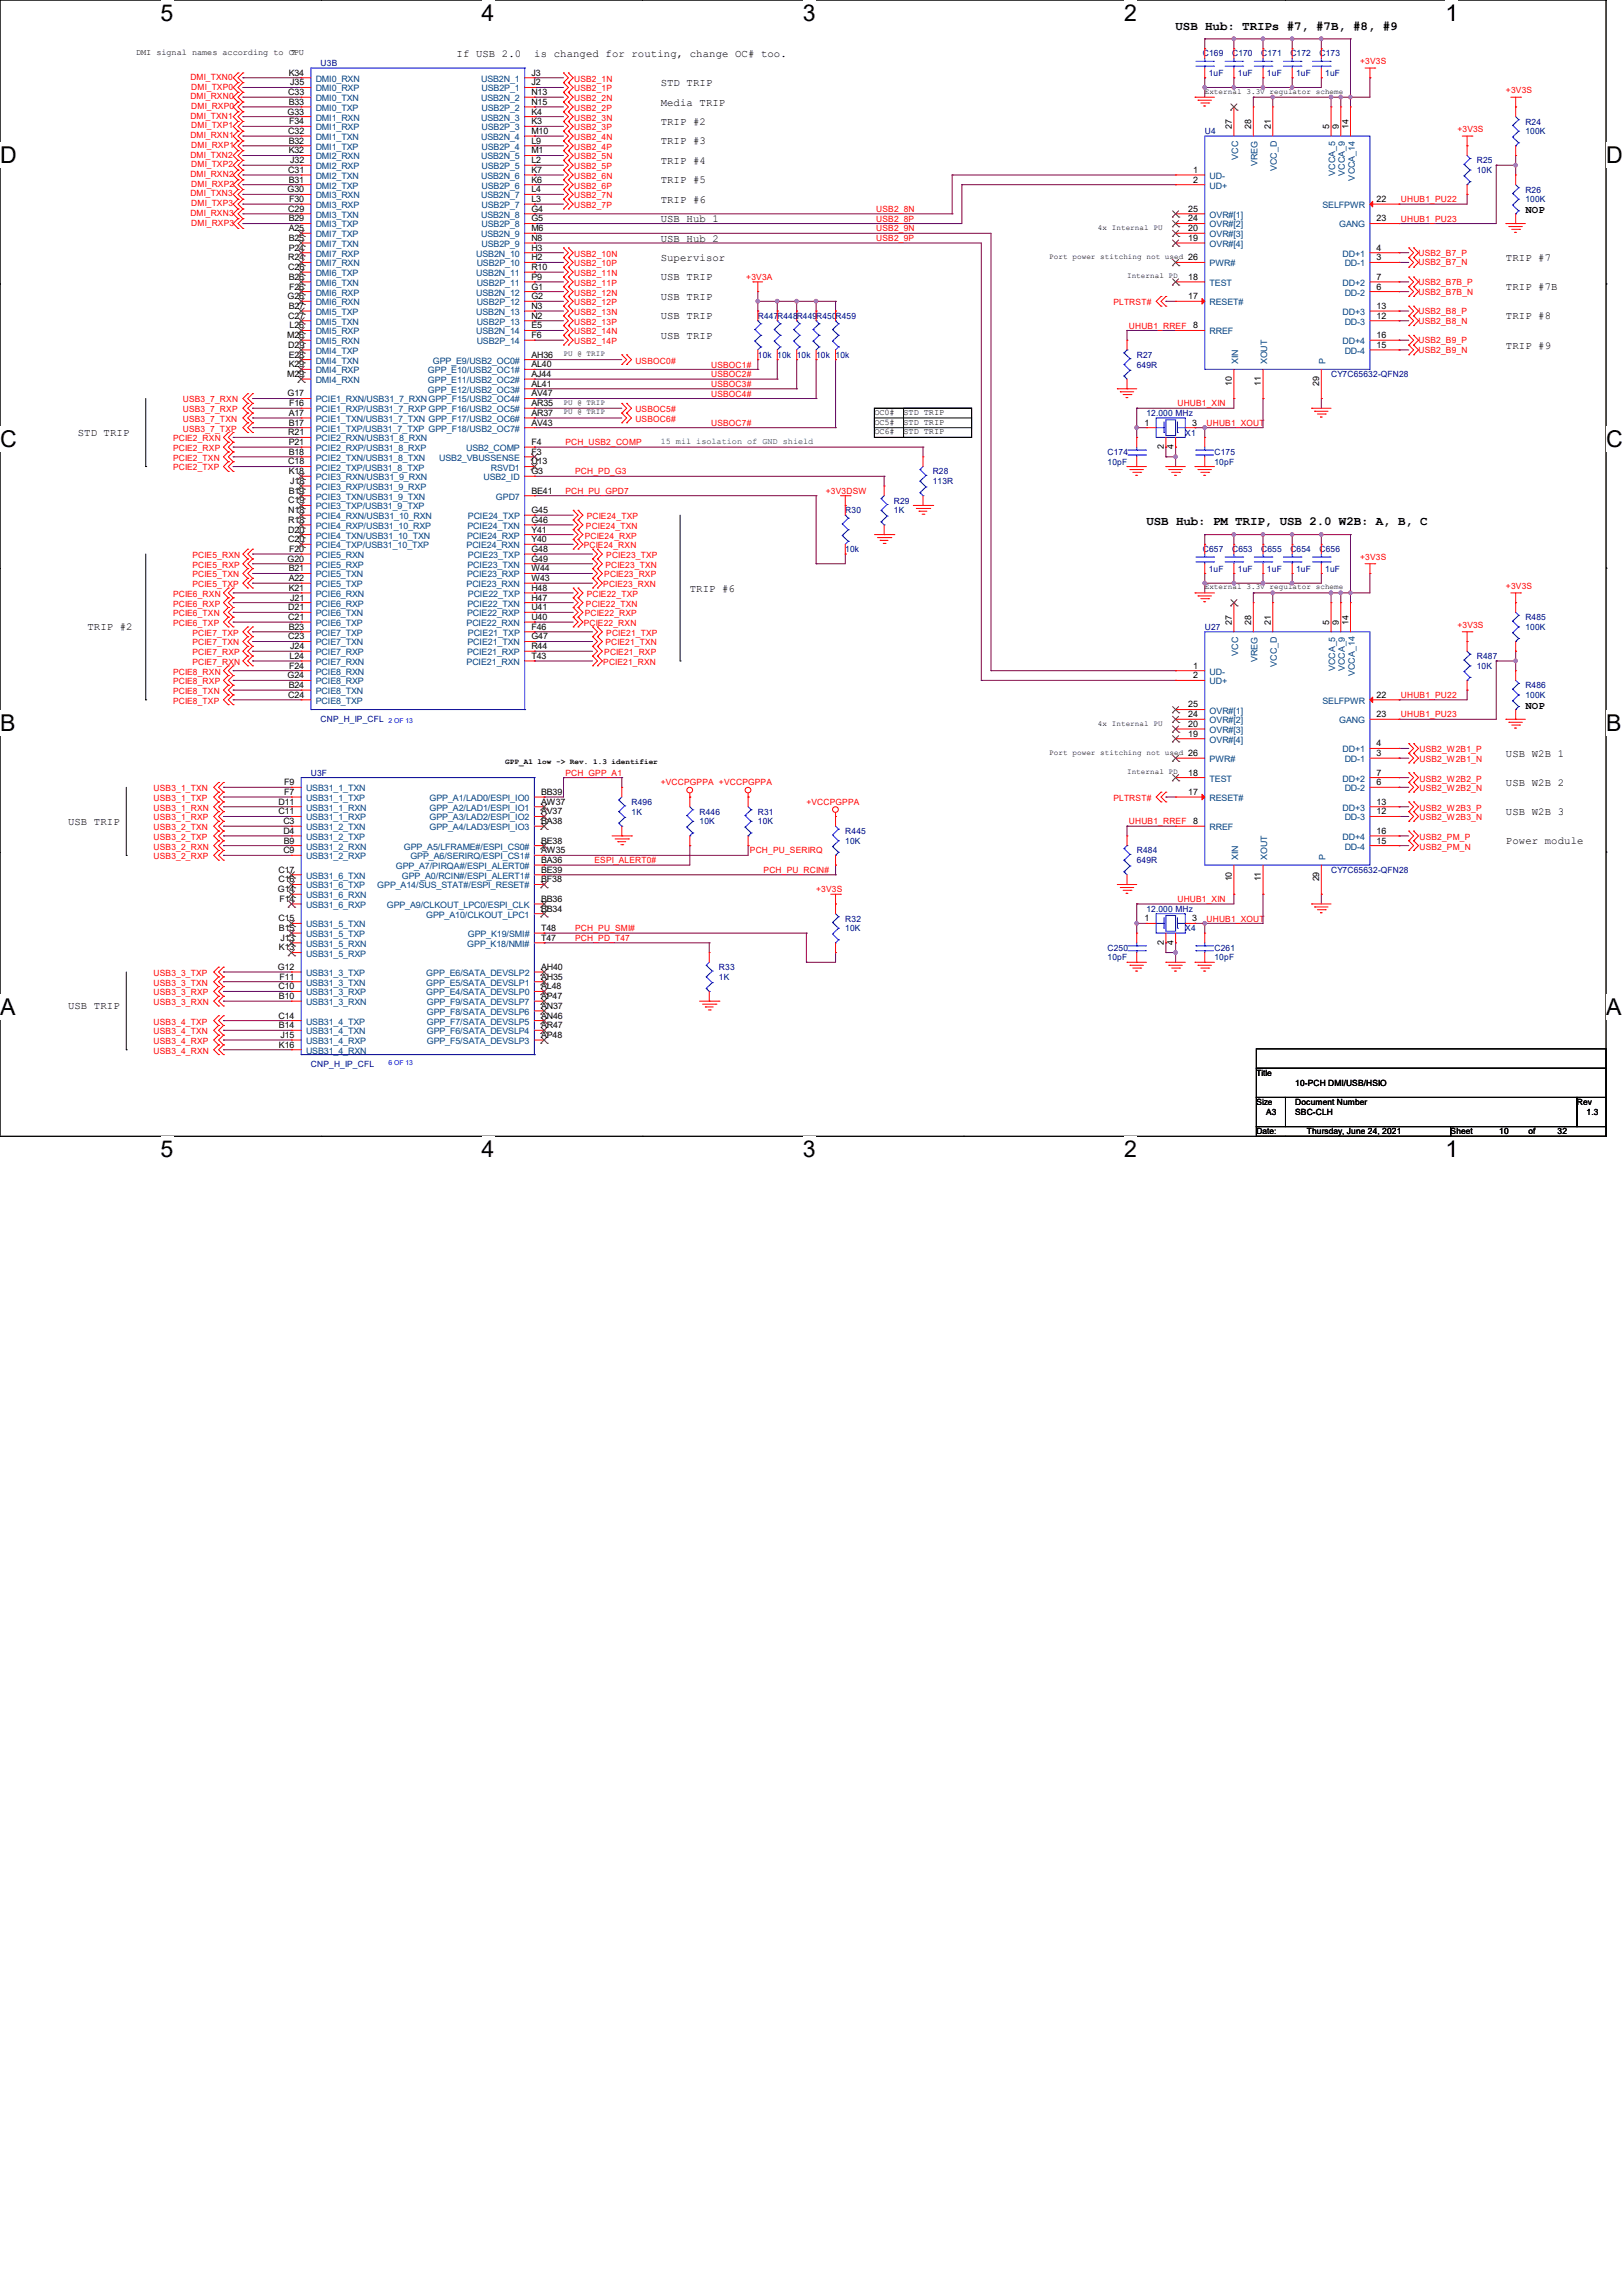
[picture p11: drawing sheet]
<svg xmlns="http://www.w3.org/2000/svg" width="297mm" height="420mm" viewBox="0 0 297 420" stroke-linecap="round" stroke-linejoin="round" font-family="sans-serif">
<defs><g id="words">
<g font-size="4.2">
<text x="29.4" y="3.8">5</text>
<text x="88.1" y="3.8">4</text>
<text x="146.9" y="3.8">3</text>
<text x="205.7" y="3.8">2</text>
<text x="264.5" y="3.8">1</text>
<text x="0" y="29.8">D</text>
<text x="293.9" y="29.8">D</text>
<text x="0" y="81.7">C</text>
<text x="293.9" y="81.7">C</text>
<text x="0" y="133.7">B</text>
<text x="293.9" y="133.7">B</text>
<text x="0" y="185.6">A</text>
<text x="293.9" y="185.6">A</text>
<text x="29.4" y="211.7">5</text>
<text x="88.1" y="211.7">4</text>
<text x="146.9" y="211.7">3</text>
<text x="205.7" y="211.7">2</text>
<text x="264.5" y="211.7">1</text>
</g>
<g font-size="2.3">
<text x="215.1" y="5.4">USB Hub: TRIPs #7, #7B, #8, #9</text>
<text x="209.8" y="96.1">USB Hub: PM TRIP, USB 2.0 W2B: A, B, C</text>
</g>
<g font-size="1.9">
<text x="83.6" y="10.4">If USB 2.0</text>
<text x="97.8" y="10.4">is changed for routing, change OC# too.</text>
<text x="120.9" y="15.7">STD TRIP</text>
<text x="120.9" y="22.9">TRIP #2</text>
<text x="120.9" y="19.3">Media TRIP</text>
<text x="120.9" y="26.4">TRIP #3</text>
<text x="120.9" y="30">TRIP #4</text>
<text x="120.9" y="33.5">TRIP #5</text>
<text x="120.9" y="40.6">USB Hub 1</text>
<text x="120.9" y="37.1">TRIP #6</text>
<text x="279.1" y="38.9">NOP</text>
<text x="120.9" y="47.8">Supervisor</text>
<text x="120.9" y="44.2">USB Hub 2</text>
<text x="275.6" y="47.8">TRIP #7</text>
<text x="120.9" y="51.3">USB TRIP</text>
<text x="275.6" y="53.1">TRIP #7B</text>
<text x="120.9" y="58.4">USB TRIP</text>
<text x="120.9" y="54.9">USB TRIP</text>
<text x="275.6" y="58.4">TRIP #8</text>
<text x="120.9" y="62">USB TRIP</text>
<text x="275.6" y="63.8">TRIP #9</text>
<text x="14.2" y="79.8">STD TRIP</text>
<text x="126.2" y="108.2">TRIP #6</text>
<text x="16" y="115.3">TRIP #2</text>
<text x="279.1" y="129.6">NOP</text>
<text x="275.6" y="138.4">USB W2B 1</text>
<text x="275.6" y="143.8">USB W2B 2</text>
<text x="275.6" y="149.1">USB W2B 3</text>
<text x="12.4" y="150.9">USB TRIP</text>
<text x="275.6" y="154.4">Power module</text>
<text x="12.4" y="184.7">USB TRIP</text>
</g>
<g font-size="1.6">
<text x="24.9" y="10.1">DMI signal names according to CPU</text>
<text x="52.7" y="17.4">C33</text>
<text x="52.8" y="13.8">K34</text>
<text x="53.1" y="15.6">J35</text>
<text x="97.2" y="13.8">J3</text>
<text x="97.2" y="15.6">J2</text>
<text x="97.2" y="17.4">N13</text>
<text x="52.6" y="21">G33</text>
<text x="52.8" y="19.2">B33</text>
<text x="52.9" y="22.7">F34</text>
<text x="97.2" y="19.2">N15</text>
<text x="97.2" y="21">K4</text>
<text x="97.2" y="22.7">K3</text>
<text x="225.4" y="23.7" transform="rotate(-90 225.4 23.7)">27</text>
<text x="229" y="23.7" transform="rotate(-90 229 23.7)">28</text>
<text x="232.5" y="23.7" transform="rotate(-90 232.5 23.7)">21</text>
<text x="243.2" y="23.7" transform="rotate(-90 243.2 23.7)">5</text>
<text x="245" y="23.7" transform="rotate(-90 245 23.7)">9</text>
<text x="246.8" y="23.7" transform="rotate(-90 246.8 23.7)">14</text>
<text x="52.7" y="24.5">C32</text>
<text x="52.8" y="28.1">K32</text>
<text x="52.8" y="26.3">B32</text>
<text x="53.1" y="29.8">J32</text>
<text x="97.2" y="24.5">M10</text>
<text x="97.2" y="26.3">L9</text>
<text x="97.2" y="28.1">M1</text>
<text x="97.2" y="29.8">L2</text>
<text x="52.6" y="35.2">G30</text>
<text x="52.7" y="31.6">C31</text>
<text x="52.8" y="33.4">B31</text>
<text x="97.2" y="31.6">K7</text>
<text x="97.2" y="33.4">K6</text>
<text x="97.2" y="35.2">L4</text>
<text x="218.4" y="33.4">2</text>
<text x="218.4" y="31.6">1</text>
<text x="52.7" y="38.7">C29</text>
<text x="52.8" y="40.5">B29</text>
<text x="52.9" y="37">F30</text>
<text x="97.2" y="37">L3</text>
<text x="97.2" y="38.7">G4</text>
<text x="97.2" y="40.5">G5</text>
<text x="217.5" y="38.7">25</text>
<text x="217.5" y="40.5">24</text>
<text x="251.9" y="40.5">23</text>
<text x="251.9" y="37">22</text>
<text x="52.7" y="47.6">R24</text>
<text x="52.8" y="45.8">P24</text>
<text x="52.8" y="44.1">B25</text>
<text x="52.8" y="42.3">A25</text>
<text x="97.2" y="42.3">M6</text>
<text x="97.2" y="44.1">N8</text>
<text x="97.2" y="45.8">H3</text>
<text x="97.2" y="47.6">H2</text>
<text x="217.5" y="42.3">20</text>
<text x="217.5" y="44.1">19</text>
<text x="217.5" y="47.6">26</text>
<text x="251.9" y="47.6">3</text>
<text x="251.9" y="45.8">4</text>
<text x="52.7" y="49.4">C26</text>
<text x="52.8" y="51.2">B26</text>
<text x="52.9" y="53">F26</text>
<text x="97.2" y="49.4">R10</text>
<text x="97.2" y="51.2">P9</text>
<text x="97.2" y="53">G1</text>
<text x="217.5" y="51.2">18</text>
<text x="251.9" y="53">6</text>
<text x="251.9" y="51.2">7</text>
<text x="52.6" y="54.7">G26</text>
<text x="52.7" y="58.3">C27</text>
<text x="52.8" y="56.5">B27</text>
<text x="97.2" y="54.7">G2</text>
<text x="97.2" y="56.5">N3</text>
<text x="97.2" y="58.3">N2</text>
<text x="217.5" y="54.7">17</text>
<text x="251.9" y="58.3">12</text>
<text x="251.9" y="56.5">13</text>
<text x="52.6" y="61.8">M26</text>
<text x="52.7" y="63.6">D29</text>
<text x="52.8" y="65.4">E28</text>
<text x="53" y="60.1">L26</text>
<text x="97.2" y="60.1">E5</text>
<text x="97.2" y="61.8">F6</text>
<text x="97.2" y="65.4">AH36</text>
<text x="218.4" y="60.1">8</text>
<text x="251.9" y="61.8">16</text>
<text x="251.9" y="63.6">15</text>
<text x="52.6" y="69">M29</text>
<text x="52.8" y="67.2">K29</text>
<text x="97.2" y="67.2">AL40</text>
<text x="97.2" y="70.7">AL41</text>
<text x="97.2" y="69">AJ44</text>
<text x="225.4" y="70.6" transform="rotate(-90 225.4 70.6)">10</text>
<text x="230.8" y="70.6" transform="rotate(-90 230.8 70.6)">11</text>
<text x="241.4" y="70.6" transform="rotate(-90 241.4 70.6)">29</text>
<text x="52.6" y="72.5">G17</text>
<text x="52.8" y="76.1">A17</text>
<text x="52.8" y="77.9">B17</text>
<text x="52.9" y="74.3">F16</text>
<text x="97.2" y="76.1">AR37</text>
<text x="97.2" y="74.3">AR35</text>
<text x="97.2" y="77.9">AV43</text>
<text x="97.2" y="72.5">AV47</text>
<text x="160" y="75.9">OC0#</text>
<text x="160" y="77.7">OC5#</text>
<text x="165.4" y="75.9">STD TRIP</text>
<text x="165.4" y="77.7">STD TRIP</text>
<text x="209.5" y="77.9">1</text>
<text x="218.1" y="77.9">3</text>
<text x="52.7" y="79.6">R21</text>
<text x="52.8" y="81.4">P21</text>
<text x="52.8" y="83.2">B18</text>
<text x="97.2" y="81.4">F4</text>
<text x="97.2" y="83.2">F3</text>
<text x="160" y="79.5">OC6#</text>
<text x="165.4" y="79.5">STD TRIP</text>
<text x="213" y="82.1" transform="rotate(-90 213 82.1)">2</text>
<text x="214.8" y="82.1" transform="rotate(-90 214.8 82.1)">4</text>
<text x="52.7" y="85">C18</text>
<text x="52.8" y="86.7">K18</text>
<text x="53.1" y="88.5">J18</text>
<text x="97.2" y="86.7">G3</text>
<text x="97.2" y="85">U13</text>
<text x="52.7" y="95.6">R18</text>
<text x="52.7" y="92.1">C19</text>
<text x="52.7" y="93.9">N18</text>
<text x="52.8" y="90.3">B19</text>
<text x="97.2" y="95.6">G46</text>
<text x="97.2" y="93.9">G45</text>
<text x="97.2" y="90.3">BE41</text>
<text x="52.7" y="97.4">D20</text>
<text x="52.7" y="99.2">C20</text>
<text x="52.9" y="101">F20</text>
<text x="97.2" y="99.2">Y40</text>
<text x="97.2" y="97.4">Y41</text>
<text x="97.2" y="101">G48</text>
<text x="52.6" y="102.7">G20</text>
<text x="52.8" y="104.5">B21</text>
<text x="52.8" y="106.3">A22</text>
<text x="97.2" y="106.3">W43</text>
<text x="97.2" y="104.5">W44</text>
<text x="97.2" y="102.7">G49</text>
<text x="52.7" y="111.6">D21</text>
<text x="52.7" y="113.4">C21</text>
<text x="52.8" y="108.1">K21</text>
<text x="53.1" y="109.9">J21</text>
<text x="97.2" y="113.4">U40</text>
<text x="97.2" y="111.6">U41</text>
<text x="97.2" y="109.9">H47</text>
<text x="97.2" y="108.1">H48</text>
<text x="52.7" y="117">C23</text>
<text x="52.8" y="115.2">B23</text>
<text x="53.1" y="118.7">J24</text>
<text x="97.2" y="118.7">R44</text>
<text x="97.2" y="117">G47</text>
<text x="97.2" y="115.2">F46</text>
<text x="225.4" y="114.3" transform="rotate(-90 225.4 114.3)">27</text>
<text x="229" y="114.3" transform="rotate(-90 229 114.3)">28</text>
<text x="232.5" y="114.3" transform="rotate(-90 232.5 114.3)">21</text>
<text x="243.2" y="114.3" transform="rotate(-90 243.2 114.3)">5</text>
<text x="245" y="114.3" transform="rotate(-90 245 114.3)">9</text>
<text x="246.8" y="114.3" transform="rotate(-90 246.8 114.3)">14</text>
<text x="52.6" y="124.1">G24</text>
<text x="52.8" y="125.9">B24</text>
<text x="52.9" y="122.3">F24</text>
<text x="53" y="120.5">L24</text>
<text x="97.2" y="120.5">T43</text>
<text x="218.4" y="124.1">2</text>
<text x="218.4" y="122.3">1</text>
<text x="52.7" y="127.6">C24</text>
<text x="217.5" y="129.4">25</text>
<text x="217.5" y="131.2">24</text>
<text x="251.9" y="131.2">23</text>
<text x="251.9" y="127.6">22</text>
<text x="217.5" y="133">20</text>
<text x="217.5" y="134.7">19</text>
<text x="251.9" y="136.5">4</text>
<text x="52" y="143.6">F9</text>
<text x="217.5" y="141.9">18</text>
<text x="217.5" y="138.3">26</text>
<text x="251.9" y="138.3">3</text>
<text x="251.9" y="143.6">6</text>
<text x="251.9" y="141.9">7</text>
<text x="51" y="147.2">D11</text>
<text x="51" y="149">C11</text>
<text x="52" y="145.4">F7</text>
<text x="99" y="145.4">BB39</text>
<text x="99" y="149">AV37</text>
<text x="99" y="147.2">AW37</text>
<text x="217.5" y="145.4">17</text>
<text x="251.9" y="149">12</text>
<text x="251.9" y="147.2">13</text>
<text x="51.9" y="150.8">C3</text>
<text x="51.9" y="152.5">D4</text>
<text x="51.9" y="154.3">B9</text>
<text x="99" y="150.8">BA38</text>
<text x="99" y="154.3">BE38</text>
<text x="218.4" y="150.8">8</text>
<text x="251.9" y="152.5">16</text>
<text x="251.9" y="154.3">15</text>
<text x="51" y="159.6">C17</text>
<text x="51" y="161.4">C16</text>
<text x="51.9" y="156.1">C9</text>
<text x="99" y="156.1">AW35</text>
<text x="99" y="161.4">BF38</text>
<text x="99" y="159.6">BE39</text>
<text x="99" y="157.9">BA36</text>
<text x="225.4" y="161.2" transform="rotate(-90 225.4 161.2)">10</text>
<text x="230.8" y="161.2" transform="rotate(-90 230.8 161.2)">11</text>
<text x="241.4" y="161.2" transform="rotate(-90 241.4 161.2)">29</text>
<text x="50.8" y="163.2">G14</text>
<text x="51.1" y="165">F14</text>
<text x="99" y="165">BB36</text>
<text x="99" y="166.8">BB34</text>
<text x="51" y="168.5">C15</text>
<text x="51.1" y="170.3">B15</text>
<text x="51.1" y="173.9">K13</text>
<text x="51.3" y="172.1">J13</text>
<text x="99" y="172.1">T47</text>
<text x="99" y="170.3">T48</text>
<text x="209.5" y="168.5">1</text>
<text x="213" y="172.8" transform="rotate(-90 213 172.8)">2</text>
<text x="214.8" y="172.8" transform="rotate(-90 214.8 172.8)">4</text>
<text x="218.1" y="168.5">3</text>
<text x="50.8" y="177.4">G12</text>
<text x="51.1" y="179.2">F11</text>
<text x="99" y="179.2">AH35</text>
<text x="99" y="177.4">AH40</text>
<text x="51" y="181">C10</text>
<text x="51.1" y="182.8">B10</text>
<text x="99" y="184.5">AN37</text>
<text x="99" y="181">AL48</text>
<text x="99" y="182.8">AP47</text>
<text x="51" y="186.3">C14</text>
<text x="51.1" y="188.1">B14</text>
<text x="51.1" y="191.6">K16</text>
<text x="51.3" y="189.9">J15</text>
<text x="99" y="189.9">AP48</text>
<text x="99" y="188.1">AR47</text>
<text x="99" y="186.3">AN46</text>
<text x="229.9" y="196.8">Title</text>
<text x="229.9" y="202.2">Size</text>
<text x="231.7" y="204">A3</text>
<text x="237" y="202.2">Document Number</text>
<text x="237" y="204">SBC-CLH</text>
<text x="237" y="198.6">10-PCH DMI/USB/HSIO</text>
<text x="288.6" y="202.2">Rev</text>
<text x="290.4" y="204">1.3</text>
<text x="229.9" y="207.5">Date:</text>
<text x="239.1" y="207.5">Thursday, June 24, 2021</text>
<text x="265.5" y="207.5">Sheet</text>
<text x="274.4" y="207.5">10</text>
<text x="279.7" y="207.5">of</text>
<text x="285" y="207.5">32</text>
</g>
<g font-size="1.6" fill="#000080">
<text x="220.1" y="10.3">C169</text>
<text x="225.5" y="10.3">C170</text>
<text x="230.8" y="10.3">C171</text>
<text x="236.1" y="10.3">C172</text>
<text x="241.5" y="10.3">C173</text>
<text x="58.7" y="12.1">U3B</text>
<text x="221.2" y="13.9">1uF</text>
<text x="226.5" y="13.9">1uF</text>
<text x="231.9" y="13.9">1uF</text>
<text x="237.2" y="13.9">1uF</text>
<text x="242.5" y="13.9">1uF</text>
<text x="279.1" y="22.8">R24</text>
<text x="220.5" y="24.6">U4</text>
<text x="270.3" y="29.9">R25</text>
<text x="279.1" y="24.6">100K</text>
<text x="270.3" y="31.7">10K</text>
<text x="279.1" y="35.2">R26</text>
<text x="279.1" y="37">100K</text>
<text x="138.7" y="58.3">R447R448R449R450R459</text>
<text x="138.7" y="65.4">10k 10k 10k 10k 10k</text>
<text x="208" y="65.4">R27</text>
<text x="208" y="67.2">649R</text>
<text x="243.6" y="69">CY7C65632-QFN28</text>
<text x="209.8" y="76.1">12.000 MHz</text>
<text x="202.7" y="83.2">C174</text>
<text x="216.9" y="79.7">X1</text>
<text x="222.2" y="83.2">C175</text>
<text x="170.7" y="86.8">R28</text>
<text x="170.7" y="88.6">113R</text>
<text x="202.7" y="85">10pF</text>
<text x="222.2" y="85">10pF</text>
<text x="154.7" y="93.9">R30</text>
<text x="163.6" y="92.1">R29</text>
<text x="163.6" y="93.9">1K</text>
<text x="154.7" y="101">10k</text>
<text x="220.1" y="101">C657</text>
<text x="225.5" y="101">C653</text>
<text x="230.8" y="101">C655</text>
<text x="236.1" y="101">C654</text>
<text x="241.5" y="101">C656</text>
<text x="221.2" y="104.6">1uF</text>
<text x="226.5" y="104.6">1uF</text>
<text x="231.9" y="104.6">1uF</text>
<text x="237.2" y="104.6">1uF</text>
<text x="242.5" y="104.6">1uF</text>
<text x="279.1" y="113.5">R485</text>
<text x="220.5" y="115.2">U27</text>
<text x="279.1" y="115.2">100K</text>
<text x="270.3" y="120.6">R487</text>
<text x="270.3" y="122.3">10K</text>
<text x="279.1" y="125.9">R486</text>
<text x="279.1" y="127.7">100K</text>
<text x="58.7" y="132.1">CNP_H_IP_CFL</text>
<text x="56.9" y="141.9">U3F</text>
<text x="115.6" y="147.2">R496</text>
<text x="115.6" y="149">1K</text>
<text x="128" y="149">R446</text>
<text x="138.7" y="149">R31</text>
<text x="128" y="150.8">10K</text>
<text x="138.7" y="150.8">10K</text>
<text x="154.7" y="152.6">R445</text>
<text x="154.7" y="154.3">10K</text>
<text x="208" y="156.1">R484</text>
<text x="208" y="157.9">649R</text>
<text x="243.6" y="159.7">CY7C65632-QFN28</text>
<text x="209.8" y="166.8">12.000 MHz</text>
<text x="154.7" y="168.6">R32</text>
<text x="154.7" y="170.3">10K</text>
<text x="202.7" y="173.9">C250</text>
<text x="216.9" y="170.3">X4</text>
<text x="222.2" y="173.9">C261</text>
<text x="131.6" y="177.5">R33</text>
<text x="131.6" y="179.2">1K</text>
<text x="202.7" y="175.7">10pF</text>
<text x="222.2" y="175.7">10pF</text>
<text x="56.9" y="195.2">CNP_H_IP_CFL</text>
</g>
<g font-size="1.6" fill="#f00">
<text x="248.9" y="11.8">+3V3S</text>
<text x="34.8" y="14.6">DMI_TXN0</text>
<text x="35" y="16.4">DMI_TXP0</text>
<text x="105.1" y="16.7">USB2_1P</text>
<text x="105.1" y="14.9">USB2_1N</text>
<text x="275.6" y="17.1">+3V3S</text>
<text x="34.8" y="21.7">DMI_TXN1</text>
<text x="34.8" y="18.2">DMI_RXN0</text>
<text x="35" y="23.5">DMI_TXP1</text>
<text x="35" y="19.9">DMI_RXP0</text>
<text x="105.1" y="20.3">USB2_2P</text>
<text x="105.1" y="18.5">USB2_2N</text>
<text x="105.1" y="23.8">USB2_3P</text>
<text x="105.1" y="22.1">USB2_3N</text>
<text x="34.8" y="28.8">DMI_TXN2</text>
<text x="34.8" y="25.3">DMI_RXN1</text>
<text x="35" y="27.1">DMI_RXP1</text>
<text x="105.1" y="27.4">USB2_4P</text>
<text x="105.1" y="25.6">USB2_4N</text>
<text x="105.1" y="29.2">USB2_5N</text>
<text x="266.7" y="24.2">+3V3S</text>
<text x="34.8" y="35.9">DMI_TXN3</text>
<text x="34.8" y="32.4">DMI_RXN2</text>
<text x="35" y="30.6">DMI_TXP2</text>
<text x="35" y="34.2">DMI_RXP2</text>
<text x="105.1" y="34.5">USB2_6P</text>
<text x="105.1" y="32.7">USB2_6N</text>
<text x="105.1" y="30.9">USB2_5P</text>
<text x="34.8" y="39.5">DMI_RXN3</text>
<text x="35" y="37.7">DMI_TXP3</text>
<text x="35" y="41.3">DMI_RXP3</text>
<text x="105.1" y="38.1">USB2_7P</text>
<text x="105.1" y="36.3">USB2_7N</text>
<text x="160.4" y="40.6">USB2_8P</text>
<text x="160.4" y="38.8">USB2_8N</text>
<text x="256.4" y="37">UHUB1_PU22</text>
<text x="256.4" y="40.6">UHUB1_PU23</text>
<text x="105.1" y="46.9">USB2_10N</text>
<text x="160.4" y="42.3">USB2_9N</text>
<text x="160.4" y="44.1">USB2_9P</text>
<text x="259.6" y="46.8">USB2_B7_P</text>
<text x="105.1" y="52.3">USB2_11P</text>
<text x="105.1" y="50.5">USB2_11N</text>
<text x="105.1" y="48.7">USB2_10P</text>
<text x="136.6" y="51.2">+3V3A</text>
<text x="259.6" y="52.1">USB2_B7B_P</text>
<text x="259.6" y="53.9">USB2_B7B_N</text>
<text x="259.6" y="48.6">USB2_B7_N</text>
<text x="105.1" y="59.4">USB2_13P</text>
<text x="105.1" y="57.6">USB2_13N</text>
<text x="105.1" y="55.8">USB2_12P</text>
<text x="105.1" y="54.1">USB2_12N</text>
<text x="203.7" y="55.8">PLTRST#</text>
<text x="259.6" y="57.4">USB2_B8_P</text>
<text x="259.6" y="59.2">USB2_B8_N</text>
<text x="105.1" y="62.9">USB2_14P</text>
<text x="105.1" y="61.2">USB2_14N</text>
<text x="206.6" y="60.1">UHUB1_RREF</text>
<text x="259.6" y="62.8">USB2_B9_P</text>
<text x="259.6" y="64.6">USB2_B9_N</text>
<text x="116.3" y="66.5">USBOC0#</text>
<text x="130.1" y="67.2">USBOC1#</text>
<text x="130.1" y="69">USBOC2#</text>
<text x="130.1" y="70.8">USBOC3#</text>
<text x="33.4" y="77.2">USB3_7_TXN</text>
<text x="33.4" y="73.6">USB3_7_RXN</text>
<text x="33.4" y="75.4">USB3_7_RXP</text>
<text x="116.3" y="75.4">USBOC5#</text>
<text x="116.3" y="77.2">USBOC6#</text>
<text x="130.1" y="72.6">USBOC4#</text>
<text x="130.1" y="77.9">USBOC7#</text>
<text x="215.5" y="74.3">UHUB1_XIN</text>
<text x="220.8" y="77.9">UHUB1_XOUT</text>
<text x="31.7" y="80.7">PCIE2_RXN</text>
<text x="31.7" y="82.5">PCIE2_RXP</text>
<text x="33.4" y="78.9">USB3_7_TXP</text>
<text x="103.5" y="81.4">PCH_USB2_COMP</text>
<text x="31.7" y="86.1">PCIE2_TXP</text>
<text x="31.7" y="84.3">PCIE2_TXN</text>
<text x="105.2" y="86.8">PCH_PD_G3</text>
<text x="103.5" y="90.3">PCH_PU_GPD7</text>
<text x="107.4" y="95">PCIE24_TXP</text>
<text x="151.1" y="90.3">+3V3DSW</text>
<text x="106.8" y="100.3">PCIE24_RXN</text>
<text x="107" y="98.5">PCIE24_RXP</text>
<text x="107.2" y="96.7">PCIE24_TXN</text>
<text x="35.2" y="107.4">PCIE5_TXP</text>
<text x="35.2" y="105.6">PCIE5_TXN</text>
<text x="35.2" y="102.1">PCIE5_RXN</text>
<text x="35.2" y="103.8">PCIE5_RXP</text>
<text x="110.4" y="107.4">PCIE23_RXN</text>
<text x="110.6" y="105.6">PCIE23_RXP</text>
<text x="110.8" y="103.8">PCIE23_TXN</text>
<text x="111" y="102.1">PCIE23_TXP</text>
<text x="248.9" y="102.4">+3V3S</text>
<text x="275.6" y="107.8">+3V3S</text>
<text x="31.7" y="112.7">PCIE6_TXN</text>
<text x="31.7" y="109.2">PCIE6_RXN</text>
<text x="31.7" y="111">PCIE6_RXP</text>
<text x="107" y="112.7">PCIE22_RXP</text>
<text x="107.2" y="111">PCIE22_TXN</text>
<text x="107.4" y="109.2">PCIE22_TXP</text>
<text x="31.7" y="114.5">PCIE6_TXP</text>
<text x="35.2" y="116.3">PCIE7_TXP</text>
<text x="35.2" y="118.1">PCIE7_TXN</text>
<text x="35.2" y="119.8">PCIE7_RXP</text>
<text x="106.8" y="114.5">PCIE22_RXN</text>
<text x="110.6" y="119.8">PCIE21_RXP</text>
<text x="110.8" y="118.1">PCIE21_TXN</text>
<text x="111" y="116.3">PCIE21_TXP</text>
<text x="266.7" y="114.9">+3V3S</text>
<text x="31.7" y="123.4">PCIE8_RXN</text>
<text x="31.7" y="125.2">PCIE8_RXP</text>
<text x="35.2" y="121.6">PCIE7_RXN</text>
<text x="110.4" y="121.6">PCIE21_RXN</text>
<text x="31.7" y="128.7">PCIE8_TXP</text>
<text x="31.7" y="127">PCIE8_TXN</text>
<text x="256.4" y="127.7">UHUB1_PU22</text>
<text x="256.4" y="131.2">UHUB1_PU23</text>
<text x="259.8" y="137.6">USB2_W2B1_P</text>
<text x="103.5" y="141.9">PCH_GPP_A1</text>
<text x="120.9" y="143.7">+VCCPGPPA +VCCPGPPA</text>
<text x="259.8" y="139.4">USB2_W2B1_N</text>
<text x="259.8" y="143">USB2_W2B2_P</text>
<text x="28.1" y="144.7">USB3_1_TXN</text>
<text x="28.1" y="146.5">USB3_1_TXP</text>
<text x="28.1" y="148.3">USB3_1_RXN</text>
<text x="147.6" y="147.2">+VCCPGPPA</text>
<text x="203.7" y="146.5">PLTRST#</text>
<text x="259.8" y="144.7">USB2_W2B2_N</text>
<text x="259.8" y="148.3">USB2_W2B3_P</text>
<text x="28.1" y="150.1">USB3_1_RXP</text>
<text x="28.1" y="151.8">USB3_2_TXN</text>
<text x="28.1" y="153.6">USB3_2_TXP</text>
<text x="28.1" y="155.4">USB3_2_RXN</text>
<text x="206.6" y="150.8">UHUB1_RREF</text>
<text x="259.8" y="155.4">USB2_PM_N</text>
<text x="259.8" y="153.6">USB2_PM_P</text>
<text x="259.8" y="150.1">USB2_W2B3_N</text>
<text x="28.1" y="157.2">USB3_2_RXP</text>
<text x="108.8" y="157.9">ESPI_ALERT0#</text>
<text x="137.2" y="156.1">PCH_PU_SERIRQ</text>
<text x="139.7" y="159.7">PCH_PU_RCIN#</text>
<text x="149.4" y="163.2">+3V3S</text>
<text x="215.5" y="165">UHUB1_XIN</text>
<text x="105.2" y="170.3">PCH_PU_SMI#</text>
<text x="105.2" y="172.1">PCH_PD_T47</text>
<text x="220.8" y="168.6">UHUB1_XOUT</text>
<text x="28.1" y="178.5">USB3_3_TXP</text>
<text x="28.1" y="180.3">USB3_3_TXN</text>
<text x="28.1" y="183.8">USB3_3_RXN</text>
<text x="28.1" y="182.1">USB3_3_RXP</text>
<text x="28.1" y="189.2">USB3_4_TXN</text>
<text x="28.1" y="187.4">USB3_4_TXP</text>
<text x="28.1" y="191">USB3_4_RXP</text>
<text x="28.1" y="192.7">USB3_4_RXN</text>
</g>
<g font-size="1.6" fill="#004080">
<text x="57.8" y="14.9">DMI0_RXN</text>
<text x="57.8" y="16.7">DMI0_RXP</text>
<text x="88.1" y="14.9">USB2N_1</text>
<text x="88.1" y="16.7">USB2P_1</text>
<text x="57.8" y="22.1">DMI1_RXN</text>
<text x="57.8" y="18.5">DMI0_TXN</text>
<text x="57.8" y="23.8">DMI1_RXP</text>
<text x="57.8" y="20.3">DMI0_TXP</text>
<text x="88.1" y="18.5">USB2N_2</text>
<text x="88.1" y="22.1">USB2N_3</text>
<text x="88.1" y="20.3">USB2P_2</text>
<text x="88.1" y="23.8">USB2P_3</text>
<text x="57.8" y="29.2">DMI2_RXN</text>
<text x="57.8" y="25.6">DMI1_TXN</text>
<text x="57.8" y="27.4">DMI1_TXP</text>
<text x="88.1" y="25.6">USB2N_4</text>
<text x="88.1" y="29.2">USB2N_5</text>
<text x="88.1" y="27.4">USB2P_4</text>
<text x="226.6" y="29.3" transform="rotate(-90 226.6 29.3)">VCC</text>
<text x="57.8" y="34.5">DMI2_TXP</text>
<text x="57.8" y="30.9">DMI2_RXP</text>
<text x="57.8" y="32.7">DMI2_TXN</text>
<text x="88.1" y="32.7">USB2N_6</text>
<text x="88.1" y="30.9">USB2P_5</text>
<text x="88.1" y="34.5">USB2P_6</text>
<text x="221.4" y="34.5">UD+</text>
<text x="221.4" y="32.7">UD-</text>
<text x="230.1" y="30.4" transform="rotate(-90 230.1 30.4)">VREG</text>
<text x="233.7" y="31.3" transform="rotate(-90 233.7 31.3)">VCC_D</text>
<text x="244.4" y="32.1" transform="rotate(-90 244.4 32.1)">VCCA_5</text>
<text x="246.1" y="32.1" transform="rotate(-90 246.1 32.1)">VCCA_9</text>
<text x="247.9" y="33" transform="rotate(-90 247.9 33)">VCCA_14</text>
<text x="57.8" y="41.6">DMI3_TXP</text>
<text x="57.8" y="36.3">DMI3_RXN</text>
<text x="57.8" y="38.1">DMI3_RXP</text>
<text x="57.8" y="39.8">DMI3_TXN</text>
<text x="88.1" y="36.3">USB2N_7</text>
<text x="88.1" y="39.8">USB2N_8</text>
<text x="88.1" y="38.1">USB2P_7</text>
<text x="88.1" y="41.6">USB2P_8</text>
<text x="221.4" y="39.8">OVR#[1]</text>
<text x="221.4" y="41.6">OVR#[2]</text>
<text x="242" y="38.1">SELFPWR</text>
<text x="245.1" y="41.6">GANG</text>
<text x="57.8" y="46.9">DMI7_RXP</text>
<text x="57.8" y="45.2">DMI7_TXN</text>
<text x="57.8" y="43.4">DMI7_TXP</text>
<text x="87.2" y="46.9">USB2N_10</text>
<text x="88.1" y="43.4">USB2N_9</text>
<text x="88.1" y="45.2">USB2P_9</text>
<text x="221.4" y="43.4">OVR#[3]</text>
<text x="221.4" y="45.2">OVR#[4]</text>
<text x="245.7" y="46.9">DD+1</text>
<text x="57.8" y="48.7">DMI7_RXN</text>
<text x="57.8" y="52.3">DMI6_TXN</text>
<text x="57.8" y="50.5">DMI6_TXP</text>
<text x="87.2" y="50.5">USB2N_11</text>
<text x="87.2" y="48.7">USB2P_10</text>
<text x="87.2" y="52.3">USB2P_11</text>
<text x="221.4" y="52.3">TEST</text>
<text x="221.4" y="48.7">PWR#</text>
<text x="245.7" y="52.3">DD+2</text>
<text x="246.1" y="48.7">DD-1</text>
<text x="57.8" y="55.8">DMI6_RXN</text>
<text x="57.8" y="59.4">DMI5_TXN</text>
<text x="57.8" y="54.1">DMI6_RXP</text>
<text x="57.8" y="57.6">DMI5_TXP</text>
<text x="87.2" y="54.1">USB2N_12</text>
<text x="87.2" y="57.6">USB2N_13</text>
<text x="87.2" y="55.8">USB2P_12</text>
<text x="87.2" y="59.4">USB2P_13</text>
<text x="221.4" y="55.8">RESET#</text>
<text x="245.7" y="57.6">DD+3</text>
<text x="246.1" y="54.1">DD-2</text>
<text x="246.1" y="59.4">DD-3</text>
<text x="57.8" y="61.2">DMI5_RXP</text>
<text x="57.8" y="64.7">DMI4_TXP</text>
<text x="57.8" y="63">DMI5_RXN</text>
<text x="87.2" y="61.2">USB2N_14</text>
<text x="87.2" y="63">USB2P_14</text>
<text x="221.4" y="61.2">RREF</text>
<text x="245.7" y="63">DD+4</text>
<text x="246.1" y="64.7">DD-4</text>
<text x="57.8" y="68.3">DMI4_RXP</text>
<text x="57.8" y="66.5">DMI4_TXN</text>
<text x="57.8" y="70.1">DMI4_RXN</text>
<text x="78.3" y="68.3">GPP_E10/USB2_OC1#</text>
<text x="78.3" y="71.8">GPP_E12/USB2_OC3#</text>
<text x="78.3" y="70.1">GPP_E11/USB2_OC2#</text>
<text x="79.2" y="66.5">GPP_E9/USB2_OC0#</text>
<text x="226.6" y="66.7" transform="rotate(-90 226.6 66.7)">XIN</text>
<text x="231.9" y="66.7" transform="rotate(-90 231.9 66.7)">XOUT</text>
<text x="242.6" y="66.7" transform="rotate(-90 242.6 66.7)">P</text>
<text x="57.8" y="77.2">PCIE1_TXN/USB31_7_TXN GPP_F17/USB2_OC6#</text>
<text x="57.8" y="75.4">PCIE1_RXP/USB31_7_RXP GPP_F16/USB2_OC5#</text>
<text x="57.8" y="73.6">PCIE1_RXN/USB31_7_RXNGPP_F15/USB2_OC4#</text>
<text x="57.8" y="82.5">PCIE2_RXP/USB31_8_RXP</text>
<text x="57.8" y="80.7">PCIE2_RXN/USB31_8_RXN</text>
<text x="57.8" y="79">PCIE1_TXP/USB31_7_TXP GPP_F18/USB2_OC7#</text>
<text x="85.3" y="82.5">USB2_COMP</text>
<text x="57.8" y="89.6">PCIE3_RXP/USB31_9_RXP</text>
<text x="57.8" y="87.8">PCIE3_RXN/USB31_9_RXN</text>
<text x="57.8" y="86.1">PCIE2_TXP/USB31_8_TXP</text>
<text x="57.8" y="84.3">PCIE2_TXN/USB31_8_TXN</text>
<text x="80.4" y="84.3">USB2_VBUSSENSE</text>
<text x="88.5" y="87.8">USB2_ID</text>
<text x="89.8" y="86.1">RSVD1</text>
<text x="57.8" y="93.2">PCIE3_TXP/USB31_9_TXP</text>
<text x="57.8" y="91.4">PCIE3_TXN/USB31_9_TXN</text>
<text x="57.8" y="95">PCIE4_RXN/USB31_10_RXN</text>
<text x="85.6" y="95">PCIE24_TXP</text>
<text x="90.8" y="91.4">GPD7</text>
<text x="57.8" y="96.7">PCIE4_RXP/USB31_10_RXP</text>
<text x="57.8" y="98.5">PCIE4_TXN/USB31_10_TXN</text>
<text x="57.8" y="100.3">PCIE4_TXP/USB31_10_TXP</text>
<text x="85.4" y="100.3">PCIE24_RXN</text>
<text x="85.5" y="98.5">PCIE24_RXP</text>
<text x="85.6" y="96.7">PCIE24_TXN</text>
<text x="57.8" y="102.1">PCIE5_RXN</text>
<text x="57.8" y="103.8">PCIE5_RXP</text>
<text x="57.8" y="105.6">PCIE5_TXN</text>
<text x="57.8" y="107.4">PCIE5_TXP</text>
<text x="85.4" y="107.4">PCIE23_RXN</text>
<text x="85.5" y="105.6">PCIE23_RXP</text>
<text x="85.6" y="103.8">PCIE23_TXN</text>
<text x="85.6" y="102.1">PCIE23_TXP</text>
<text x="57.8" y="109.2">PCIE6_RXN</text>
<text x="57.8" y="111">PCIE6_RXP</text>
<text x="57.8" y="112.7">PCIE6_TXN</text>
<text x="85.5" y="112.7">PCIE22_RXP</text>
<text x="85.6" y="111">PCIE22_TXN</text>
<text x="85.6" y="109.2">PCIE22_TXP</text>
<text x="57.8" y="119.8">PCIE7_RXP</text>
<text x="57.8" y="118.1">PCIE7_TXN</text>
<text x="57.8" y="114.5">PCIE6_TXP</text>
<text x="57.8" y="116.3">PCIE7_TXP</text>
<text x="85.4" y="114.5">PCIE22_RXN</text>
<text x="85.5" y="119.8">PCIE21_RXP</text>
<text x="85.6" y="118.1">PCIE21_TXN</text>
<text x="85.6" y="116.3">PCIE21_TXP</text>
<text x="226.6" y="119.9" transform="rotate(-90 226.6 119.9)">VCC</text>
<text x="57.8" y="121.6">PCIE7_RXN</text>
<text x="57.8" y="123.4">PCIE8_RXN</text>
<text x="57.8" y="125.2">PCIE8_RXP</text>
<text x="85.4" y="121.6">PCIE21_RXN</text>
<text x="221.4" y="125.2">UD+</text>
<text x="221.4" y="123.4">UD-</text>
<text x="230.1" y="121.1" transform="rotate(-90 230.1 121.1)">VREG</text>
<text x="233.7" y="122" transform="rotate(-90 233.7 122)">VCC_D</text>
<text x="244.4" y="122.8" transform="rotate(-90 244.4 122.8)">VCCA_5</text>
<text x="246.1" y="122.8" transform="rotate(-90 246.1 122.8)">VCCA_9</text>
<text x="247.9" y="123.7" transform="rotate(-90 247.9 123.7)">VCCA_14</text>
<text x="57.8" y="127">PCIE8_TXN</text>
<text x="57.8" y="128.7">PCIE8_TXP</text>
<text x="221.4" y="130.5">OVR#[1]</text>
<text x="242" y="128.7">SELFPWR</text>
<text x="221.4" y="134.1">OVR#[3]</text>
<text x="221.4" y="135.8">OVR#[4]</text>
<text x="221.4" y="132.3">OVR#[2]</text>
<text x="245.1" y="132.3">GANG</text>
<text x="245.7" y="137.6">DD+1</text>
<text x="221.4" y="143">TEST</text>
<text x="221.4" y="139.4">PWR#</text>
<text x="245.7" y="143">DD+2</text>
<text x="246.1" y="139.4">DD-1</text>
<text x="56" y="144.7">USB31_1_TXN</text>
<text x="56" y="146.5">USB31_1_TXP</text>
<text x="56" y="148.3">USB31_1_RXN</text>
<text x="78.6" y="146.5">GPP_A1/LAD0/ESPI_IO0</text>
<text x="78.6" y="148.3">GPP_A2/LAD1/ESPI_IO1</text>
<text x="221.4" y="146.5">RESET#</text>
<text x="245.7" y="148.3">DD+3</text>
<text x="246.1" y="144.7">DD-2</text>
<text x="56" y="150.1">USB31_1_RXP</text>
<text x="56" y="151.9">USB31_2_TXN</text>
<text x="56" y="153.6">USB31_2_TXP</text>
<text x="56" y="155.4">USB31_2_RXN</text>
<text x="73.9" y="155.4">GPP_A5/LFRAME#/ESPI_CS0#</text>
<text x="78.6" y="151.9">GPP_A4/LAD3/ESPI_IO3</text>
<text x="78.6" y="150.1">GPP_A3/LAD2/ESPI_IO2</text>
<text x="221.4" y="151.9">RREF</text>
<text x="245.7" y="153.6">DD+4</text>
<text x="246.1" y="155.4">DD-4</text>
<text x="246.1" y="150.1">DD-3</text>
<text x="56" y="157.2">USB31_2_RXP</text>
<text x="56" y="160.7">USB31_6_TXN</text>
<text x="72.4" y="159">GPP_A7/PIRQA#/ESPI_ALERT0#</text>
<text x="73.5" y="160.7">GPP_A0/RCIN#/ESPI_ALERT1#</text>
<text x="75.1" y="157.2">GPP_A6/SERIRQ/ESPI_CS1#</text>
<text x="226.6" y="157.4" transform="rotate(-90 226.6 157.4)">XIN</text>
<text x="231.9" y="157.4" transform="rotate(-90 231.9 157.4)">XOUT</text>
<text x="242.6" y="157.4" transform="rotate(-90 242.6 157.4)">P</text>
<text x="56" y="162.5">USB31_6_TXP</text>
<text x="56" y="164.3">USB31_6_RXN</text>
<text x="56" y="166.1">USB31_6_RXP</text>
<text x="69" y="162.5">GPP_A14/SUS_STAT#/ESPI_RESET#</text>
<text x="70.8" y="166.1">GPP_A9/CLKOUT_LPC0/ESPI_CLK</text>
<text x="78" y="167.9">GPP_A10/CLKOUT_LPC1</text>
<text x="56" y="169.6">USB31_5_TXN</text>
<text x="56" y="171.4">USB31_5_TXP</text>
<text x="56" y="173.2">USB31_5_RXN</text>
<text x="85.5" y="173.2">GPP_K18/NMI#</text>
<text x="85.6" y="171.4">GPP_K19/SMI#</text>
<text x="56" y="175">USB31_5_RXP</text>
<text x="56" y="178.5">USB31_3_TXP</text>
<text x="78" y="178.5">GPP_E6/SATA_DEVSLP2</text>
<text x="56" y="180.3">USB31_3_TXN</text>
<text x="56" y="182.1">USB31_3_RXP</text>
<text x="56" y="183.9">USB31_3_RXN</text>
<text x="78" y="182.1">GPP_E4/SATA_DEVSLP0</text>
<text x="78" y="180.3">GPP_E5/SATA_DEVSLP1</text>
<text x="78.1" y="185.6">GPP_F8/SATA_DEVSLP6</text>
<text x="78.1" y="183.9">GPP_F9/SATA_DEVSLP7</text>
<text x="56" y="187.4">USB31_4_TXP</text>
<text x="56" y="189.2">USB31_4_TXN</text>
<text x="56" y="191">USB31_4_RXP</text>
<text x="78.1" y="191">GPP_F5/SATA_DEVSLP3</text>
<text x="78.1" y="189.2">GPP_F6/SATA_DEVSLP4</text>
<text x="78.1" y="187.4">GPP_F7/SATA_DEVSLP5</text>
<text x="56" y="192.7">USB31_4_RXN</text>
</g>
<text font-size="1.6" fill="#008000" x="120.9" y="81.2">15 mil isolation of GND shield</text>
<g font-size="1.4">
<text x="220.5" y="17.1">External 3.3V regulator scheme</text>
<text x="192" y="47.4">Port power stitching not used</text>
<text x="200.9" y="42">4x Internal PU</text>
<text x="206.2" y="50.9">Internal PD</text>
<text x="103.1" y="65.2">PU @ TRIP</text>
<text x="103.1" y="74">PU @ TRIP</text>
<text x="103.1" y="75.8">PU @ TRIP</text>
<text x="220.5" y="107.8">External 3.3V regulator scheme</text>
<text x="200.9" y="132.7">4x Internal PU</text>
<text x="92.5" y="139.8">GPP_A1 low -&gt; Rev. 1.3 identifier</text>
<text x="192" y="138">Port power stitching not used</text>
<text x="206.2" y="141.6">Internal PD</text>
</g>
<text font-size="1.3" x="53.3" y="10">?</text>
<g font-size="1.3" fill="#00f">
<text x="71.1" y="132.2">2 OF 13</text>
<text x="71.1" y="194.8">6 OF 13</text>
</g>
</g></defs>
<path d="M0 0h293.9v207.9h-293.9z" fill="none" stroke="#000" stroke-width=".18"/>
<g fill="#fff">
<path d="M29.4 0h2.3v4.7h-2.3z"/>
<path d="M29.4 207.9h2.3v4.7h-2.3z"/>
</g>
<path d="M58.8 0h.1M58.8 207.9h.1" fill="none" stroke="#000" stroke-width=".18"/>
<g fill="#fff">
<path d="M88.1 0h2.4v4.7h-2.4z"/>
<path d="M88.1 207.9h2.4v4.7h-2.4z"/>
</g>
<path d="M117.6 0h.1M117.6 207.9h.1" fill="none" stroke="#000" stroke-width=".18"/>
<g fill="#fff">
<path d="M146.9 0h2.4v4.7h-2.4z"/>
<path d="M146.9 207.9h2.4v4.7h-2.4z"/>
</g>
<path d="M176.3 0h.1M176.3 207.9h.1" fill="none" stroke="#000" stroke-width=".18"/>
<g fill="#fff">
<path d="M205.7 0h2.4v4.7h-2.4z"/>
<path d="M205.7 207.9h2.4v4.7h-2.4z"/>
</g>
<path d="M235.1 0h.1M235.1 207.9h.1" fill="none" stroke="#000" stroke-width=".18"/>
<g fill="#fff">
<path d="M264.5 0h2.4v4.7h-2.4z"/>
<path d="M264.5 207.9h2.4v4.7h-2.4z"/>
<path d="M0 26h3v4.7h-3z"/>
<path d="M293.9 26h3.1v4.7h-3.1z"/>
<path d="M0 77.9h3v4.7h-3z"/>
<path d="M293.9 77.9h3.1v4.7h-3.1z"/>
</g>
<path d="M0 51.9h.1M293.9 51.9h.1" fill="none" stroke="#000" stroke-width=".18"/>
<g fill="#fff">
<path d="M0 129.9h2.8v4.7h-2.8z"/>
<path d="M293.9 129.9h2.9v4.7h-2.9z"/>
</g>
<path d="M0 103.9h.1M293.9 103.9h.1" fill="none" stroke="#000" stroke-width=".18"/>
<g fill="#fff">
<path d="M0 181.8h2.8v4.8h-2.8z"/>
<path d="M293.8 181.8h3v4.8h-3z"/>
</g>
<g fill="none" stroke="#000" stroke-width=".18">
<path d="M26.7 72.9v12.4M160 74.7h17.8v5.3h-17.8zM160 74.7h17.8v3.5h-17.8zM160 76.5h17.8v3.5h-17.8zM165.4 74.7h12.4v5.3h-12.4zM26.7 85.3h.1M124.5 94.2v26.7M26.7 101.3v26.7M26.7 128h.1M124.5 120.9h.1M0 155.9h.1M23.1 156.5h.1"/>
<path d="M23.1 144v12.5M293.9 155.9h.1M23.1 177.8v14.2M23.1 192h.1M229.9 191.9h64v3.5h-64zM229.9 195.4h64v5.3h-64zM229.9 200.7h5.3v5.4h-5.3zM229.9 206.1h35.6v1.8h-35.6zM235.2 200.7h53.4v5.4h-53.4zM265.5 206.1h28.4v1.8h-28.4zM288.6 200.7h5.3v5.4h-5.3z"/>
</g>
<g fill="none" stroke="#800040" stroke-width=".18">
<path d="M44.4 19.6h.1M44.4 17.8h.1M44.4 16h.1M44.4 14.2h.1M44.4 19.6h10.7M44.4 17.8h10.7M44.4 16h10.7M44.4 14.2h10.7M97.8 16h.1M97.8 14.2h.1M97.8 19.6h.1M97.8 17.8h.1"/>
<path d="M97.8 19.6h5.3M97.8 17.8h5.3M97.8 16h5.3M97.8 14.2h5.3M220.5 16h.1M220.5 7.1h.1M220.5 14.2h.1M220.5 7.1h26.6M220.5 7.1v1.8M220.5 14.2v3.6M225.8 7.1h.1M225.8 14.2h.1"/>
<path d="M225.8 16h.1M225.8 7.1v1.8M225.8 14.2v1.8M229.4 17.8h.1M229.4 17.8v1.8M231.1 7.1h.1M231.1 16h.1M231.1 14.2h.1M231.1 7.1v1.8M231.1 14.2v1.8M232.9 17.8h.1M232.9 17.8v1.8"/>
<path d="M236.5 7.1h.1M236.5 14.2h.1M236.5 16h.1M236.5 7.1v1.8M236.5 14.2v1.8M241.8 7.1h.1M241.8 14.2h.1M241.8 14.2v1.8h-21.3M241.8 7.1v1.8M243.6 17.8h.1M243.6 17.8v1.8M245.4 17.8h.1"/>
<path d="M245.4 17.8v1.8M247.1 17.8h.1M247.1 7.1h.1M247.1 7.1v12.5M250.7 14.2h.1M250.7 14.2v3.6h-21.3M44.4 26.7h.1M44.4 24.9h.1M44.4 33.8h.1M44.4 32h.1M44.4 39.1h.1M44.4 30.2h.1"/>
<path d="M44.4 28.4h.1M44.4 37.3h.1M44.4 35.6h.1M44.4 23.1h.1M44.4 21.3h.1M44.4 26.7h10.7M44.4 24.9h10.7M44.4 33.8h10.7M44.4 32h10.7M44.4 39.1h10.7M44.4 30.2h10.7M44.4 28.4h10.7"/>
<path d="M44.4 37.3h10.7M44.4 35.6h10.7M44.4 23.1h10.7M44.4 21.3h10.7M97.8 32h.1M97.8 33.8h.1M97.8 35.6h.1M97.8 37.3h.1M97.8 21.3h.1M97.8 23.1h.1M97.8 24.9h.1M97.8 26.7h.1"/>
<path d="M97.8 28.4h.1M97.8 30.2h.1M97.8 39.1h.1M97.8 26.7h5.3M97.8 24.9h5.3M97.8 33.8h5.3M97.8 32h5.3M97.8 39.1h76.4M97.8 30.2h5.3M97.8 28.4h5.3M97.8 37.3h5.3M97.8 35.6h5.3"/>
<path d="M97.8 23.1h5.3M97.8 21.3h5.3M174.2 32h.1M174.2 39.1h.1M174.2 32h40.9M174.2 32v7.1M176 33.8h.1M176 33.8h39.1M176 33.8v7.1h-78.2M215.1 33.8h.1M256 37.3h.1M268.5 35.6h.1"/>
<path d="M268.5 35.6v1.7h-12.5M273.8 30.2h.1M273.8 30.2v10.7h-17.8M273.8 30.2h3.6M277.4 28.4h.1M277.4 30.2h.1M277.4 28.4v3.6M44.4 40.9h.1M44.4 40.9h10.7M97.8 56.9h.1M97.8 58.7h.1M97.8 48h.1"/>
<path d="M97.8 49.8h.1M97.8 51.6h.1M97.8 40.9h.1M97.8 42.7h.1M97.8 44.4h.1M97.8 46.2h.1M97.8 53.3h.1M97.8 55.1h.1M97.8 56.9h5.3M97.8 58.7h5.3M97.8 48h5.3M97.8 49.8h5.3"/>
<path d="M97.8 51.6h5.3M97.8 42.7h83.6v80M97.8 44.4h81.8v80.1M97.8 46.2h5.3M97.8 53.3h5.3M97.8 55.1h5.3M138.7 55.1h.1M138.7 56.9h.1M138.7 55.1h14.2M138.7 53.3v3.6M142.2 55.1h.1M142.2 56.9h.1"/>
<path d="M142.2 55.1v1.8M145.8 55.1h.1M145.8 56.9h.1M145.8 55.1v1.8M149.4 55.1h.1M149.4 56.9h.1M149.4 55.1v1.8M152.9 55.1h.1M152.9 56.9h.1M152.9 55.1v1.8M213.4 55.1h.1M213.4 55.1h1.7"/>
<path d="M256 51.6h.1M256 53.3h.1M256 56.9h.1M256 58.7h.1M256 40.9h.1M256 46.2h.1M256 48h.1M256 56.9h1.8M256 58.7h1.8M256 48h1.8M256 51.6h1.8M256 46.2h1.8"/>
<path d="M256 53.3h1.8M46.2 72.9h.1M46.2 74.7h.1M46.2 76.5h.1M46.2 78.2h.1M46.2 72.9h8.9M46.2 74.7h8.9M46.2 76.5h8.9M46.2 78.2h8.9M97.8 65.8h.1M97.8 60.5h.1M97.8 62.2h.1"/>
<path d="M97.8 74.7h.1M97.8 76.5h.1M97.8 72.9h51.6M97.8 74.7h16M97.8 76.5h16M97.8 78.2h55.1M97.8 65.8h16M97.8 60.5h5.3M97.8 62.2h5.3M97.8 67.6h40.9M97.8 69.3h44.4M97.8 71.1h48"/>
<path d="M138.7 67.6h.1M138.7 65.8h.1M138.7 65.8v1.8M142.2 69.3h.1M142.2 65.8h.1M142.2 65.8v3.5M145.8 71.1h.1M145.8 65.8h.1M145.8 65.8v5.3M149.4 72.9h.1M149.4 65.8h.1M149.4 65.8v7.1"/>
<path d="M152.9 78.2h.1M152.9 65.8h.1M152.9 65.8v12.4M206.2 60.5h.1M206.2 60.5h8.9M206.2 60.5v1.7M208 78.2h.1M208 74.7h.1M208 78.2h1.8M208 74.7v5.3M218.7 78.2h.1M220.5 78.2h.1"/>
<path d="M220.5 78.2v1.8M225.8 72.9h.1M225.8 72.9v1.8h-17.8M231.1 72.9h.1M231.1 72.9v5.3h-12.4M241.8 72.9h.1M241.8 72.9v1.8M256 62.2h.1M256 64h.1M256 62.2h1.8M256 64h1.8M42.7 83.6h.1"/>
<path d="M42.7 85.3h.1M42.7 80h.1M42.7 81.8h.1M42.7 83.6h12.4M42.7 85.3h12.4M42.7 80h12.4M42.7 81.8h12.4M97.8 94.2h.1M97.8 96h.1M97.8 97.8h.1M97.8 99.6h.1M97.8 81.8h.1"/>
<path d="M97.8 87.1h.1M97.8 90.7h.1M97.8 81.8h71.1M97.8 94.2h7.1M97.8 96h7.1M97.8 97.8h7.1M97.8 99.6h7.1M97.8 87.1h64M97.8 90.7h51.6M149.4 90.7h.1M149.4 90.7v12.4M161.8 87.1h.1"/>
<path d="M161.8 87.1v1.8M168.9 81.8h.1M168.9 81.8v1.8M213.4 81.8h.1M213.4 83.6h.1M213.4 83.6h1.7M213.4 81.8v1.8M215.1 81.8h.1M215.1 83.6h.1M215.1 81.8v3.5M220.5 97.8h.1M220.5 97.8h26.6"/>
<path d="M220.5 97.8v1.8M225.8 97.8h.1M225.8 97.8v1.8M231.1 97.8h.1M231.1 97.8v1.8M236.5 97.8h.1M236.5 97.8v1.8M241.8 97.8h.1M241.8 97.8v1.8M247.1 97.8h.1M247.1 97.8v12.4M42.7 108.5h.1"/>
<path d="M42.7 110.2h.1M42.7 112h.1M42.7 113.8h.1M42.7 108.5h12.4M42.7 110.2h12.4M42.7 112h12.4M42.7 113.8h12.4M46.2 101.3h.1M46.2 103.1h.1M46.2 104.9h.1M46.2 106.7h.1M46.2 119.1h.1"/>
<path d="M46.2 117.3h.1M46.2 115.6h.1M46.2 101.3h8.9M46.2 103.1h8.9M46.2 104.9h8.9M46.2 106.7h8.9M46.2 119.1h8.9M46.2 117.3h8.9M46.2 115.6h8.9M97.8 108.5h.1M97.8 110.2h.1M97.8 112h.1"/>
<path d="M97.8 113.8h.1M97.8 101.3h.1M97.8 103.1h.1M97.8 104.9h.1M97.8 106.7h.1M97.8 115.6h.1M97.8 117.3h.1M97.8 119.1h.1M97.8 108.5h7.1M97.8 110.2h7.1M97.8 112h7.1M97.8 113.8h7.1"/>
<path d="M97.8 101.3h10.7M97.8 103.1h10.7M97.8 104.9h10.7M97.8 106.7h10.7M97.8 119.1h10.7M97.8 117.3h10.7M97.8 115.6h10.7M149.4 103.1h.1M154.7 101.3h.1M154.7 101.3v1.8h-5.3M220.5 106.7h.1M220.5 104.9h.1"/>
<path d="M220.5 104.9v3.6M225.8 104.9h.1M225.8 106.7h.1M225.8 104.9v1.8M229.4 108.5h.1M229.4 108.5v1.7M231.1 106.7h.1M231.1 104.9h.1M231.1 104.9v1.8M232.9 108.5h.1M232.9 108.5v1.7M236.5 104.9h.1"/>
<path d="M236.5 106.7h.1M236.5 104.9v1.8M241.8 104.9h.1M241.8 104.9v1.8h-21.3M243.6 108.5h.1M243.6 108.5v1.7M245.4 108.5h.1M245.4 108.5v1.7M247.1 108.5h.1M250.7 104.9h.1M250.7 104.9v3.6h-21.3M277.4 119.1h.1"/>
<path d="M277.4 119.1v3.6M42.7 124.5h.1M42.7 122.7h.1M42.7 126.2h.1M42.7 128h.1M42.7 124.5h12.4M42.7 122.7h12.4M42.7 126.2h12.4M42.7 128h12.4M46.2 120.9h.1M46.2 120.9h8.9M97.8 120.9h.1"/>
<path d="M97.8 120.9h10.7M179.6 124.5h.1M179.6 124.5h35.5M181.4 122.7h.1M181.4 122.7h33.7M215.1 124.5h.1M215.1 122.7h.1M256 128h.1M256 131.6h.1M256 136.9h.1M256 138.7h.1M256 136.9h1.8"/>
<path d="M256 138.7h1.8M268.5 126.2h.1M268.5 126.2v1.8h-12.5M273.8 120.9h.1M273.8 120.9h3.6M273.8 120.9v10.7h-17.8M277.4 120.9h.1M40.9 144h.1M40.9 145.8h.1M40.9 147.6h.1M40.9 149.4h.1M40.9 151.1h.1"/>
<path d="M40.9 152.9h.1M40.9 154.7h.1M40.9 156.5h.1M40.9 144h12.4M40.9 145.8h12.4M40.9 147.6h12.4M40.9 149.4h12.4M40.9 151.1h12.4M40.9 152.9h12.4M40.9 154.7h12.4M40.9 156.5h12.4M99.6 156.5h.1"/>
<path d="M99.6 158.2h.1M99.6 145.8h.1M103.1 142.2h.1M103.1 142.2v3.6h-3.5M103.1 142.2h10.7M113.8 142.2h.1M113.8 142.2v1.8M126.2 154.7h.1M126.2 154.7v3.5h-26.6M136.9 154.7h.1M136.9 154.7v1.8h-37.3M152.9 158.2h.1"/>
<path d="M152.9 158.2v1.8M206.2 151.1h.1M206.2 151.1h8.9M206.2 151.1v1.8M213.4 145.8h.1M213.4 145.8h1.7M256 142.2h.1M256 144h.1M256 147.6h.1M256 149.4h.1M256 152.9h.1M256 154.7h.1"/>
<path d="M256 144h1.8M256 147.6h1.8M256 149.4h1.8M256 152.9h1.8M256 154.7h1.8M256 142.2h1.8M40.9 179.6h.1M40.9 177.8h.1M40.9 179.6h12.4M40.9 177.8h12.4M99.6 170.7h.1M99.6 172.5h.1"/>
<path d="M99.6 170.7h48M99.6 172.5h30.2M99.6 160h53.3M129.8 172.5h.1M129.8 172.5v1.7M147.6 170.7h.1M147.6 176h.1M147.6 170.7v5.3M152.9 160h.1M152.9 174.2h.1M152.9 174.2v1.8h-5.3M208 168.9h.1"/>
<path d="M208 165.4h.1M208 165.4v5.3M208 168.9h1.8M213.4 172.5h.1M213.4 174.2h.1M213.4 172.5v1.7M213.4 174.2h1.7M215.1 172.5h.1M215.1 174.2h.1M215.1 172.5v3.5M218.7 168.9h.1M220.5 168.9h.1"/>
<path d="M220.5 168.9v1.8M225.8 163.6h.1M225.8 163.6v1.8h-17.8M231.1 163.6h.1M231.1 163.6v5.3h-12.4M241.8 163.6h.1M241.8 163.6v1.8M40.9 183.1h.1M40.9 181.4h.1M40.9 188.5h.1M40.9 186.7h.1M40.9 192h.1"/>
<path d="M40.9 190.2h.1M40.9 183.1h12.4M40.9 181.4h12.4M40.9 188.5h12.4M40.9 186.7h12.4M40.9 192h12.4M40.9 190.2h12.4"/>
</g>
<g fill="#f0f" stroke="#f0f" stroke-width=".18">
<circle cx="208" cy="78.2" r=".33"/>
<circle cx="220.4" cy="78.2" r=".33"/>
<circle cx="215.1" cy="83.5" r=".33"/>
<circle cx="277.3" cy="30.2" r=".33"/>
<circle cx="236.4" cy="7.1" r=".33"/>
<circle cx="231.1" cy="7.1" r=".33"/>
<circle cx="236.4" cy="16" r=".33"/>
<circle cx="231.1" cy="16" r=".33"/>
<circle cx="243.6" cy="17.8" r=".33"/>
<circle cx="232.9" cy="17.8" r=".33"/>
<circle cx="241.8" cy="7.1" r=".33"/>
<circle cx="247.1" cy="17.8" r=".33"/>
<circle cx="245.3" cy="17.8" r=".33"/>
<circle cx="225.8" cy="16" r=".33"/>
<circle cx="220.4" cy="16" r=".33"/>
<circle cx="225.8" cy="7.1" r=".33"/>
<circle cx="138.7" cy="55.1" r=".33"/>
<circle cx="142.2" cy="55.1" r=".33"/>
<circle cx="145.8" cy="55.1" r=".33"/>
<circle cx="149.3" cy="55.1" r=".33"/>
<circle cx="208" cy="168.9" r=".33"/>
<circle cx="220.4" cy="168.9" r=".33"/>
<circle cx="215.1" cy="174.2" r=".33"/>
<circle cx="277.3" cy="120.9" r=".33"/>
<circle cx="236.4" cy="97.8" r=".33"/>
<circle cx="231.1" cy="97.8" r=".33"/>
<circle cx="236.4" cy="106.7" r=".33"/>
<circle cx="231.1" cy="106.7" r=".33"/>
<circle cx="243.6" cy="108.4" r=".33"/>
<circle cx="232.9" cy="108.4" r=".33"/>
<circle cx="241.8" cy="97.8" r=".33"/>
<circle cx="247.1" cy="108.4" r=".33"/>
<circle cx="245.3" cy="108.4" r=".33"/>
<circle cx="225.8" cy="106.7" r=".33"/>
<circle cx="220.4" cy="106.7" r=".33"/>
<circle cx="225.8" cy="97.8" r=".33"/>
</g>
<g fill="none" stroke="#f00" stroke-width=".18">
<path d="M43.6 16.9h.1M43.6 15.1h.1M43.6 13.3h.1M43.6 18.7h.1M43.6 15.1l-.9 .9 .9 .9M43.6 13.3l-.9 .9 .9 .9M43.6 18.7l-.9 .9 .9 .8M43.6 16.9l-.9 .9 .9 .9M44.4 16.9h.1M44.4 15.1h.1M44.4 13.3h.1M44.4 18.7h.1"/>
<path d="M44.4 15.1l-.8 .9 .8 .9M44.4 13.3l-.8 .9 .8 .9M44.4 18.7l-.8 .9 .8 .8M44.4 16.9l-.8 .9 .8 .9M55.1 14.2h.1M55.1 16h.1M55.1 17.8h.1M55.1 19.6h.1M55.1 17.8h1.8M55.1 14.2h1.8M55.1 16h1.8M55.1 19.6h1.8"/>
<path d="M96 17.8h1.8M96 14.2h1.8M96 16h1.8M96 19.6h1.8M97.8 14.2h.1M97.8 16h.1M97.8 17.8h.1M97.8 19.6h.1M103.1 15.1h.1M103.1 16.9h.1M103.1 13.3h.1M103.1 18.7h.1"/>
<path d="M103.1 18.7l.9 .9-.9 .8M103.1 15.1l.9 .9-.9 .9M103.1 13.3l.9 .9-.9 .9M103.1 16.9l.9 .9-.9 .9M104 15.1h.1M104 16.9h.1M104 13.3h.1M104 18.7h.1M104 18.7l.9 .9-.9 .8M104 15.1l.9 .9-.9 .9M104 16.9l.9 .9-.9 .9M104 13.3l.9 .9-.9 .9"/>
<path d="M218.7 17.8h.1M218.7 17.8h3.5M219.2 18.3h.1M219.2 18.3h2.5M219.8 18.8h1.4M220.3 19.4h.1M220.3 19.4h.3M220.5 14.2h.1M220.5 8.9h.1M220.5 8.9v1.8M220.5 12.4v1.8M221.2 18.8h.1"/>
<path d="M225.8 14.2h.1M225.8 8.9h.1M225.8 19.6h.1M225.8 8.9v1.8M225.8 12.4v1.8M225.8 19.6v5.3M229.4 19.6h.1M229.4 19.6v5.3M231.1 14.2h.1M231.1 8.9h.1M231.1 8.9v1.8M231.1 12.4v1.8"/>
<path d="M232.9 19.6h.1M232.9 19.6v5.3M236.5 14.2h.1M236.5 8.9h.1M236.5 8.9v1.8M236.5 12.4v1.8M241.8 14.2h.1M241.8 8.9h.1M241.8 8.9v1.8M241.8 12.4v1.8M243.6 19.6h.1M243.6 19.6v5.3"/>
<path d="M245.4 19.6h.1M245.4 19.6v5.3M247.1 19.6h.1M247.1 19.6v5.3M249.8 12.4h1.8M250.7 14.2h.1M250.7 12.4v1.8M251.6 12.4h.1M276.5 17.8h1.8M277.4 19.6h.1M277.4 17.8v3.5M278.3 17.8h.1"/>
<path d="M43.6 24h.1M43.6 22.2h.1M43.6 31.1h.1M43.6 29.3h.1M43.6 38.2h.1M43.6 36.4h.1M43.6 20.4h.1M43.6 27.6h.1M43.6 34.7h.1M43.6 25.8h.1M43.6 32.9h.1M43.6 22.2l-.9 .9 .9 .9"/>
<path d="M43.6 29.3l-.9 .9 .9 .9M43.6 36.4l-.9 .9 .9 .9M43.6 20.4l-.9 .9 .9 .9M43.6 27.6l-.9 .8 .9 .9M43.6 34.7l-.9 .9 .9 .8M43.6 25.8l-.9 .9 .9 .9M43.6 32.9l-.9 .9 .9 .9M43.6 24l-.9 .9 .9 .9M43.6 38.2l-.9 .9 .9 .9M43.6 31.1l-.9 .9 .9 .9M44.4 24h.1M44.4 22.2h.1"/>
<path d="M44.4 31.1h.1M44.4 29.3h.1M44.4 38.2h.1M44.4 36.4h.1M44.4 20.4h.1M44.4 27.6h.1M44.4 34.7h.1M44.4 25.8h.1M44.4 32.9h.1M44.4 22.2l-.8 .9 .8 .9M44.4 29.3l-.8 .9 .8 .9M44.4 36.4l-.8 .9 .8 .9"/>
<path d="M44.4 20.4l-.8 .9 .8 .9M44.4 27.6l-.8 .8 .8 .9M44.4 34.7l-.8 .9 .8 .8M44.4 25.8l-.8 .9 .8 .9M44.4 32.9l-.8 .9 .8 .9M44.4 24l-.8 .9 .8 .9M44.4 38.2l-.8 .9 .8 .9M44.4 31.1l-.8 .9 .8 .9M55.1 33.8h.1M55.1 21.3h.1M55.1 28.4h.1M55.1 35.6h.1"/>
<path d="M55.1 23.1h.1M55.1 24.9h.1M55.1 30.2h.1M55.1 32h.1M55.1 37.3h.1M55.1 39.1h.1M55.1 26.7h.1M55.1 24.9h1.8M55.1 21.3h1.8M55.1 23.1h1.8M55.1 26.7h1.8M55.1 28.4h1.8"/>
<path d="M55.1 30.2h1.8M55.1 32h1.8M55.1 33.8h1.8M55.1 35.6h1.8M55.1 37.3h1.8M55.1 39.1h1.8M96 24.9h1.8M96 21.3h1.8M96 23.1h1.8M96 26.7h1.8M96 28.4h1.8M96 30.2h1.8"/>
<path d="M96 32h1.8M96 33.8h1.8M96 35.6h1.8M96 37.3h1.8M96 39.1h1.8M97.8 21.3h.1M97.8 23.1h.1M97.8 24.9h.1M97.8 26.7h.1M97.8 28.4h.1M97.8 30.2h.1M97.8 32h.1"/>
<path d="M97.8 33.8h.1M97.8 35.6h.1M97.8 37.3h.1M97.8 39.1h.1M103.1 20.4h.1M103.1 32.9h.1M103.1 34.7h.1M103.1 31.1h.1M103.1 36.4h.1M103.1 38.2h.1M103.1 22.2h.1M103.1 24h.1"/>
<path d="M103.1 25.8h.1M103.1 27.6h.1M103.1 29.3h.1M103.1 22.2l.9 .9-.9 .9M103.1 32.9l.9 .9-.9 .9M103.1 31.1l.9 .9-.9 .9M103.1 36.4l.9 .9-.9 .9M103.1 34.7l.9 .9-.9 .8M103.1 20.4l.9 .9-.9 .9M103.1 25.8l.9 .9-.9 .9M103.1 24l.9 .9-.9 .9M103.1 29.3l.9 .9-.9 .9"/>
<path d="M103.1 27.6l.9 .8-.9 .9M104 20.4h.1M104 32.9h.1M104 34.7h.1M104 31.1h.1M104 36.4h.1M104 38.2h.1M104 22.2h.1M104 24h.1M104 25.8h.1M104 27.6h.1M104 29.3h.1"/>
<path d="M104 20.4l.9 .9-.9 .9M104 32.9l.9 .9-.9 .9M104 31.1l.9 .9-.9 .9M104 36.4l.9 .9-.9 .9M104 34.7l.9 .9-.9 .8M104 22.2l.9 .9-.9 .9M104 25.8l.9 .9-.9 .9M104 24l.9 .9-.9 .9M104 29.3l.9 .9-.9 .9M104 27.6l.9 .8-.9 .9M215.1 33.8h.1M215.1 32h.1"/>
<path d="M215.1 39.1h.1M215.1 32h5.4M215.1 33.8h5.4M215.1 39.1h5.4M250.7 37.3h5.3M256 37.3h.1M267.6 24.9h1.8M268.5 26.7h.1M268.5 35.6h.1M268.5 24.9v3.5M268.5 33.8v1.8M269.4 24.9h.1"/>
<path d="M277.4 28.4h.1M277.4 32h.1M277.4 26.7v1.7M277.4 32v1.8M277.4 39.1v1.8M43.6 41.8h.1M43.6 40h.1M43.6 40l-.9 .9 .9 .9M44.4 41.8h.1M44.4 40h.1M44.4 40l-.8 .9 .8 .9M55.1 55.1h.1"/>
<path d="M55.1 48h.1M55.1 58.7h.1M55.1 40.9h.1M55.1 53.3h.1M55.1 51.6h.1M55.1 46.2h.1M55.1 56.9h.1M55.1 44.4h.1M55.1 49.8h.1M55.1 42.7h.1M55.1 40.9h1.8M55.1 51.6h1.8"/>
<path d="M55.1 42.7h1.8M55.1 44.4h1.8M55.1 46.2h1.8M55.1 48h1.8M55.1 49.8h1.8M55.1 53.3h1.8M55.1 55.1h1.8M55.1 56.9h1.8M55.1 58.7h1.8M96 40.9h1.8M96 51.6h1.8M96 42.7h1.8"/>
<path d="M96 44.4h1.8M96 46.2h1.8M96 48h1.8M96 49.8h1.8M96 53.3h1.8M96 55.1h1.8M96 56.9h1.8M96 58.7h1.8M97.8 40.9h.1M97.8 42.7h.1M97.8 44.4h.1M97.8 46.2h.1"/>
<path d="M97.8 48h.1M97.8 49.8h.1M97.8 51.6h.1M97.8 53.3h.1M97.8 55.1h.1M97.8 56.9h.1M97.8 58.7h.1M103.1 57.8h.1M103.1 59.6h.1M103.1 56h.1M103.1 50.7h.1M103.1 52.5h.1"/>
<path d="M103.1 48.9h.1M103.1 47.1h.1M103.1 45.3h.1M103.1 54.2h.1M103.1 48.9l.9 .9-.9 .9M103.1 45.3l.9 .9-.9 .9M103.1 56l.9 .9-.9 .9M103.1 59.6l.9 .9-.9 .8M103.1 57.8l.9 .9-.9 .9M103.1 54.2l.9 .9-.9 .9M103.1 50.7l.9 .9-.9 .9M103.1 47.1l.9 .9-.9 .9"/>
<path d="M103.1 52.5l.9 .8-.9 .9M104 57.8h.1M104 59.6h.1M104 56h.1M104 50.7h.1M104 52.5h.1M104 48.9h.1M104 47.1h.1M104 45.3h.1M104 54.2h.1M104 48.9l.9 .9-.9 .9M104 47.1l.9 .9-.9 .9"/>
<path d="M104 45.3l.9 .9-.9 .9M104 54.2l.9 .9-.9 .9M104 56l.9 .9-.9 .9M104 57.8l.9 .9-.9 .9M104 50.7l.9 .9-.9 .9M104 59.6l.9 .9-.9 .8M104 52.5l.9 .8-.9 .9M137.8 51.6h.1M137.8 51.6h1.8M138.7 53.3h.1M138.7 56.9h.1M138.7 51.6v1.7"/>
<path d="M138.7 56.9v1.8M142.2 56.9h.1M142.2 56.9v1.8M145.8 56.9h.1M145.8 56.9v1.8M149.4 56.9h.1M149.4 56.9v1.8M152.9 56.9h.1M152.9 56.9v1.8M212.5 54.2h.1M212.5 56h.1M212.5 54.2l-.9 .9 .9 .9"/>
<path d="M213.4 54.2h.1M213.4 56h.1M213.4 54.2l-.9 .9 .9 .9M215.1 42.7h.1M215.1 44.4h.1M215.1 51.6h.1M215.1 55.1h.1M215.1 48h.1M215.1 40.9h.1M215.1 40.9h5.4M215.1 51.6h5.4M215.1 42.7h5.4"/>
<path d="M215.1 44.4h5.4M215.1 48h5.4M215.1 55.1h5.4M250.7 40.9h5.3M250.7 51.6h5.3M250.7 46.2h5.3M250.7 48h5.3M250.7 53.3h5.3M250.7 56.9h5.3M250.7 58.7h5.3M256 48h.1M256 46.2h.1"/>
<path d="M256 53.3h.1M256 51.6h.1M256 58.7h.1M256 56.9h.1M256 40.9h.1M257.8 50.7h.1M257.8 52.5h.1M257.8 54.2h.1M257.8 56h.1M257.8 57.8h.1M257.8 59.6h.1M257.8 45.3h.1"/>
<path d="M257.8 47.1h.1M257.8 48.9h.1M257.8 50.7l.9 .9-.9 .9M257.8 52.5l.9 .8-.9 .9M257.8 56l.9 .9-.9 .9M257.8 57.8l.9 .9-.9 .9M257.8 45.3l.9 .9-.9 .9M257.8 47.1l.9 .9-.9 .9M258.7 50.7h.1M258.7 52.5h.1M258.7 54.2h.1M258.7 56h.1"/>
<path d="M258.7 57.8h.1M258.7 59.6h.1M258.7 45.3h.1M258.7 47.1h.1M258.7 48.9h.1M258.7 50.7l.9 .9-.9 .9M258.7 52.5l.9 .8-.9 .9M258.7 56l.9 .9-.9 .9M258.7 57.8l.9 .9-.9 .9M258.7 45.3l.9 .9-.9 .9M258.7 47.1l.9 .9-.9 .9M275.6 40.9h.1"/>
<path d="M275.6 40.9h3.5M276.1 41.4h.1M276.1 41.4h2.5M276.6 42h1.5M277.2 42.5h.1M277.2 42.5h.3M277.4 40.9h.1M278.1 42h.1M41.8 79.1h.1M41.8 79.1l-.9 .9 .9 .9M42.7 79.1h.1M42.7 79.1l-.9 .9 .9 .9"/>
<path d="M45.3 75.6h.1M45.3 77.3h.1M45.3 79.1h.1M45.3 72h.1M45.3 73.8h.1M45.3 75.6l-.9 .9 .9 .8M45.3 77.3l-.9 .9 .9 .9M45.3 73.8l-.9 .9 .9 .9M45.3 72l-.9 .9 .9 .9M46.2 75.6h.1M46.2 77.3h.1M46.2 79.1h.1"/>
<path d="M46.2 72h.1M46.2 73.8h.1M46.2 75.6l-.9 .9 .9 .8M46.2 77.3l-.9 .9 .9 .9M46.2 73.8l-.9 .9 .9 .9M46.2 72l-.9 .9 .9 .9M55.1 67.6h.1M55.1 65.8h.1M55.1 76.5h.1M55.1 60.5h.1M55.1 64h.1M55.1 74.7h.1"/>
<path d="M55.1 78.2h.1M55.1 69.3h.1M55.1 72.9h.1M55.1 62.2h.1M55.1 74.7h1.8M55.1 78.2h1.8M55.1 60.5h1.8M55.1 62.2h1.8M55.1 67.6h1.8M55.1 65.8h1.8M55.1 76.5h1.8M55.1 64h1.8"/>
<path d="M55.1 69.3h1.8M55.1 72.9h1.8M96 74.7h1.8M96 71.1h1.8M96 78.2h1.8M96 60.5h1.8M96 62.2h1.8M96 67.6h1.8M96 65.8h1.8M96 76.5h1.8M96 69.3h1.8M96 72.9h1.8"/>
<path d="M97.8 60.5h.1M97.8 62.2h.1M97.8 76.5h.1M97.8 67.6h.1M97.8 65.8h.1M97.8 74.7h.1M97.8 71.1h.1M97.8 78.2h.1M97.8 72.9h.1M97.8 69.3h.1M103.1 61.3h.1M103.1 63.1h.1"/>
<path d="M103.1 61.3l.9 .9-.9 .9M104 61.3h.1M104 63.1h.1M104 61.3l.9 .9-.9 .9M113.8 64.9h.1M113.8 66.7h.1M113.8 73.8h.1M113.8 75.6h.1M113.8 77.3h.1M113.8 75.6l.9 .9-.9 .8M113.8 64.9l.9 .9-.9 .9M113.8 73.8l.9 .9-.9 .9"/>
<path d="M114.7 64.9h.1M114.7 66.7h.1M114.7 73.8h.1M114.7 75.6h.1M114.7 77.3h.1M114.7 75.6l.9 .9-.9 .8M114.7 64.9l.9 .9-.9 .9M114.7 73.8l.9 .9-.9 .9M138.7 65.8h.1M138.7 64v1.8M142.2 65.8h.1M142.2 64v1.8"/>
<path d="M145.8 65.8h.1M145.8 64v1.8M149.4 65.8h.1M149.4 64v1.8M152.9 65.8h.1M152.9 64v1.8M204.5 71.1h.1M204.5 71.1h3.5M205 71.7h.1M205 71.7h2.5M205.5 72.2h1.5M206.1 72.7h.1"/>
<path d="M206.1 72.7h.3M206.2 71.1h.1M206.2 62.2h.1M206.2 62.2v1.8M206.2 69.3v1.8M207 72.2h.1M209.8 78.2h.1M209.8 78.2h1.8M215.1 60.5h.1M215.1 60.5h5.4M216.9 78.2h1.8M218.7 78.2h.1"/>
<path d="M225.8 72.9h.1M225.8 67.6v5.3M231.1 72.9h.1M231.1 67.6v5.3M240 74.7h.1M240 74.7h3.6M240.6 75.2h.1M240.6 75.2h2.4M241.1 75.7h1.4M241.6 76.3h.1M241.6 76.3h.4M241.8 72.9h.1"/>
<path d="M241.8 67.6v5.3M242.5 75.7h.1M250.7 62.2h5.3M250.7 64h5.3M256 62.2h.1M256 64h.1M257.8 61.3h.1M257.8 63.1h.1M257.8 64.9h.1M257.8 61.3l.9 .9-.9 .9M257.8 63.1l.9 .9-.9 .9M258.7 61.3h.1"/>
<path d="M258.7 63.1h.1M258.7 64.9h.1M258.7 61.3l.9 .9-.9 .9M258.7 63.1l.9 .9-.9 .9M41.8 84.5h.1M41.8 86.2h.1M41.8 82.7h.1M41.8 80.9h.1M41.8 84.5l-.9 .8 .9 .9M41.8 82.7l-.9 .9 .9 .9M41.8 80.9l-.9 .9 .9 .9M42.7 84.5h.1"/>
<path d="M42.7 86.2h.1M42.7 82.7h.1M42.7 80.9h.1M42.7 84.5l-.9 .8 .9 .9M42.7 82.7l-.9 .9 .9 .9M42.7 80.9l-.9 .9 .9 .9M55.1 96h.1M55.1 88.9h.1M55.1 92.5h.1M55.1 87.1h.1M55.1 81.8h.1M55.1 97.8h.1"/>
<path d="M55.1 90.7h.1M55.1 85.3h.1M55.1 80h.1M55.1 99.6h.1M55.1 83.6h.1M55.1 94.2h.1M55.1 92.5h1.8M55.1 97.8h1.8M55.1 90.7h1.8M55.1 85.3h1.8M55.1 81.8h1.8M55.1 83.6h1.8"/>
<path d="M55.1 87.1h1.8M55.1 96h1.8M55.1 88.9h1.8M55.1 99.6h1.8M55.1 80h1.8M55.1 94.2h1.8M96 97.8h1.8M96 90.7h1.8M96 85.3h1.8M96 81.8h1.8M96 83.6h1.8M96 87.1h1.8"/>
<path d="M96 96h1.8M96 99.6h1.8M96 94.2h1.8M97.8 81.8h.1M97.8 83.6h.1M97.8 87.1h.1M97.8 99.6h.1M97.8 97.8h.1M97.8 96h.1M97.8 94.2h.1M97.8 90.7h.1M97.8 85.3h.1"/>
<path d="M104.9 93.3h.1M104.9 95.1h.1M104.9 96.9h.1M104.9 98.7h.1M104.9 93.3l.9 .9-.9 .9M104.9 95.1l.9 .9-.9 .9M104.9 98.7l.9 .9-.9 .9M104.9 96.9l.9 .9-.9 .9M105.8 93.3h.1M105.8 95.1h.1M105.8 96.9h.1M105.8 98.7h.1"/>
<path d="M105.8 93.3l.9 .9-.9 .9M105.8 95.1l.9 .9-.9 .9M105.8 98.7l.9 .9-.9 .9M105.8 96.9l.9 .9-.9 .9M153.8 90.7h1.8M154.7 92.5h.1M154.7 90.7v3.5M154.7 99.6v1.7M155.6 90.7h.1M160 97.8h3.6M160.6 98.3h2.4M161.1 98.8h.1"/>
<path d="M161.1 98.8h1.4M161.6 99.4h.4M161.8 88.9h.1M161.8 97.8h.1M161.8 88.9v1.8M161.8 96v1.8M162 99.4h.1M163 98.3h.1M163.6 97.8h.1M167.1 92.5h3.6M167.7 93h2.4M168.2 93.5h.1"/>
<path d="M168.2 93.5h1.4M168.7 94.1h.4M168.9 83.6h.1M168.9 92.5h.1M168.9 83.6v1.7M168.9 90.7v1.8M169.1 94.1h.1M170.1 93h.1M170.7 92.5h.1M206.2 85.3h.1M206.2 85.3h3.6M206.8 85.9h.1"/>
<path d="M206.8 85.9h2.5M207.3 86.4h1.4M207.9 87h.1M207.9 87h.3M208 85.3h.1M208 80h.1M208 80v1.8M208 83.6v1.7M208.7 86.4h.1M213.4 85.3h.1M213.4 81.8h.1M213.4 85.3h3.5"/>
<path d="M213.4 80v1.8M213.9 85.9h.1M213.9 85.9h2.5M214.4 86.4h1.5M215 87h.1M215 87h.3M215.1 81.8h.1M215.1 80v1.8M215.9 86.4h.1M218.7 85.3h.1M218.7 85.3h3.5M219.2 85.9h.1"/>
<path d="M219.2 85.9h2.5M219.8 86.4h1.4M220.3 87h.1M220.3 87h.3M220.5 85.3h.1M220.5 80h.1M220.5 99.6h.1M220.5 80v1.8M220.5 83.6v1.7M220.5 99.6v1.7M221.2 86.4h.1M225.8 99.6h.1"/>
<path d="M225.8 99.6v1.7M231.1 99.6h.1M231.1 99.6v1.7M236.5 99.6h.1M236.5 99.6v1.7M241.8 99.6h.1M241.8 99.6v1.7M41.8 112.9h.1M41.8 114.7h.1M41.8 111.1h.1M41.8 107.6h.1M41.8 109.3h.1"/>
<path d="M41.8 112.9l-.9 .9 .9 .9M41.8 111.1l-.9 .9 .9 .9M41.8 107.6l-.9 .9 .9 .8M41.8 109.3l-.9 .9 .9 .9M42.7 112.9h.1M42.7 114.7h.1M42.7 111.1h.1M42.7 107.6h.1M42.7 109.3h.1M42.7 112.9l-.9 .9 .9 .9M42.7 111.1l-.9 .9 .9 .9M42.7 107.6l-.9 .9 .9 .8"/>
<path d="M42.7 109.3l-.9 .9 .9 .9M45.3 105.8h.1M45.3 107.6h.1M45.3 104h.1M45.3 100.5h.1M45.3 102.2h.1M45.3 114.7h.1M45.3 116.5h.1M45.3 118.2h.1M45.3 116.5l-.9 .8 .9 .9M45.3 114.7l-.9 .9 .9 .9M45.3 104l-.9 .9 .9 .9"/>
<path d="M45.3 105.8l-.9 .9 .9 .9M45.3 100.5l-.9 .8 .9 .9M45.3 102.2l-.9 .9 .9 .9M45.3 118.2l-.9 .9 .9 .9M46.2 105.8h.1M46.2 107.6h.1M46.2 104h.1M46.2 100.5h.1M46.2 102.2h.1M46.2 114.7h.1M46.2 116.5h.1M46.2 118.2h.1"/>
<path d="M46.2 116.5l-.9 .8 .9 .9M46.2 114.7l-.9 .9 .9 .9M46.2 104l-.9 .9 .9 .9M46.2 105.8l-.9 .9 .9 .9M46.2 100.5l-.9 .8 .9 .9M46.2 102.2l-.9 .9 .9 .9M46.2 118.2l-.9 .9 .9 .9M55.1 101.3h.1M55.1 108.5h.1M55.1 103.1h.1M55.1 104.9h.1M55.1 110.2h.1"/>
<path d="M55.1 112h.1M55.1 119.1h.1M55.1 117.3h.1M55.1 106.7h.1M55.1 113.8h.1M55.1 115.6h.1M55.1 108.5h1.8M55.1 103.1h1.8M55.1 115.6h1.8M55.1 113.8h1.8M55.1 101.3h1.8M55.1 106.7h1.8"/>
<path d="M55.1 119.1h1.8M55.1 117.3h1.8M55.1 112h1.8M55.1 110.2h1.8M55.1 104.9h1.8M96 108.5h1.8M96 103.1h1.8M96 115.6h1.8M96 113.8h1.8M96 101.3h1.8M96 106.7h1.8M96 119.1h1.8"/>
<path d="M96 117.3h1.8M96 112h1.8M96 110.2h1.8M96 104.9h1.8M97.8 113.8h.1M97.8 106.7h.1M97.8 119.1h.1M97.8 117.3h.1M97.8 112h.1M97.8 110.2h.1M97.8 104.9h.1M97.8 103.1h.1"/>
<path d="M97.8 115.6h.1M97.8 108.5h.1M97.8 101.3h.1M104.9 100.5h.1M104.9 107.6h.1M104.9 109.3h.1M104.9 111.1h.1M104.9 112.9h.1M104.9 114.7h.1M104.9 109.3l.9 .9-.9 .9M104.9 107.6l.9 .9-.9 .8M104.9 112.9l.9 .9-.9 .9"/>
<path d="M104.9 111.1l.9 .9-.9 .9M105.8 100.5h.1M105.8 107.6h.1M105.8 109.3h.1M105.8 111.1h.1M105.8 112.9h.1M105.8 114.7h.1M105.8 109.3l.9 .9-.9 .9M105.8 107.6l.9 .9-.9 .8M105.8 112.9l.9 .9-.9 .9M105.8 111.1l.9 .9-.9 .9M108.5 100.5h.1"/>
<path d="M108.5 102.2h.1M108.5 104h.1M108.5 105.8h.1M108.5 107.6h.1M108.5 114.7h.1M108.5 116.5h.1M108.5 118.2h.1M108.5 102.2l.8 .9-.8 .9M108.5 100.5l.8 .8-.8 .9M108.5 105.8l.8 .9-.8 .9M108.5 104l.8 .9-.8 .9M108.5 114.7l.8 .9-.8 .9"/>
<path d="M108.5 116.5l.8 .8-.8 .9M108.5 118.2l.8 .9-.8 .9M109.3 100.5h.1M109.3 102.2h.1M109.3 104h.1M109.3 105.8h.1M109.3 107.6h.1M109.3 114.7h.1M109.3 116.5h.1M109.3 118.2h.1M109.3 102.2l.9 .9-.9 .9M109.3 100.5l.9 .8-.9 .9"/>
<path d="M109.3 105.8l.9 .9-.9 .9M109.3 104l.9 .9-.9 .9M109.3 116.5l.9 .8-.9 .9M109.3 114.7l.9 .9-.9 .9M109.3 118.2l.9 .9-.9 .9M154.7 101.3h.1M218.7 108.5h.1M218.7 108.5h3.5M219.2 109h.1M219.2 109h2.5M219.8 109.5h1.4M220.3 110.1h.1"/>
<path d="M220.3 110.1h.3M220.5 104.9h.1M220.5 103.1v1.8M221.2 109.5h.1M225.8 104.9h.1M225.8 110.2h.1M225.8 103.1v1.8M225.8 110.2v5.4M229.4 110.2h.1M229.4 110.2v5.4M231.1 104.9h.1M231.1 103.1v1.8"/>
<path d="M232.9 110.2h.1M232.9 110.2v5.4M236.5 104.9h.1M236.5 103.1v1.8M241.8 104.9h.1M241.8 103.1v1.8M243.6 110.2h.1M243.6 110.2v5.4M245.4 110.2h.1M245.4 110.2v5.4M247.1 110.2h.1M247.1 110.2v5.4"/>
<path d="M249.8 103.1h1.8M250.7 104.9h.1M250.7 103.1v1.8M251.6 103.1h.1M267.6 115.6h1.8M268.5 117.3h.1M268.5 115.6v3.5M269.4 115.6h.1M276.5 108.5h1.8M277.4 110.2h.1M277.4 119.1h.1M277.4 108.5v3.5"/>
<path d="M277.4 117.3v1.8M278.3 108.5h.1M41.8 127.1h.1M41.8 128.9h.1M41.8 125.3h.1M41.8 121.8h.1M41.8 123.6h.1M41.8 123.6l-.9 .9 .9 .8M41.8 121.8l-.9 .9 .9 .9M41.8 127.1l-.9 .9 .9 .9M41.8 125.3l-.9 .9 .9 .9M42.7 127.1h.1"/>
<path d="M42.7 128.9h.1M42.7 125.3h.1M42.7 121.8h.1M42.7 123.6h.1M42.7 123.6l-.9 .9 .9 .8M42.7 121.8l-.9 .9 .9 .9M42.7 127.1l-.9 .9 .9 .9M42.7 125.3l-.9 .9 .9 .9M45.3 120h.1M45.3 121.8h.1M45.3 120l-.9 .9 .9 .9M46.2 120h.1"/>
<path d="M46.2 121.8h.1M46.2 120l-.9 .9 .9 .9M55.1 120.9h.1M55.1 122.7h.1M55.1 124.5h.1M55.1 126.2h.1M55.1 128h.1M55.1 120.9h1.8M55.1 122.7h1.8M55.1 124.5h1.8M55.1 126.2h1.8M55.1 128h1.8"/>
<path d="M96 120.9h1.8M97.8 120.9h.1M108.5 120h.1M108.5 121.8h.1M108.5 120l.8 .9-.8 .9M109.3 120h.1M109.3 121.8h.1M109.3 120l.9 .9-.9 .9M215.1 124.5h.1M215.1 133.3h.1M215.1 135.1h.1M215.1 122.7h.1"/>
<path d="M215.1 138.7h.1M215.1 129.8h.1M215.1 131.6h.1M215.1 131.6h5.4M215.1 122.7h5.4M215.1 124.5h5.4M215.1 138.7h5.4M215.1 133.3h5.4M215.1 135.1h5.4M215.1 129.8h5.4M250.7 131.6h5.3M250.7 128h5.3"/>
<path d="M250.7 138.7h5.3M250.7 136.9h5.3M256 138.7h.1M256 136.9h.1M256 131.6h.1M256 128h.1M257.8 137.8h.1M257.8 139.6h.1M257.8 136h.1M257.8 137.8l.9 .9-.9 .9M257.8 136l.9 .9-.9 .9M258.7 137.8h.1"/>
<path d="M258.7 139.6h.1M258.7 136h.1M258.7 137.8l.9 .9-.9 .9M258.7 136l.9 .9-.9 .9M268.5 126.2h.1M268.5 124.5v1.7M275.6 131.6h.1M275.6 131.6h3.5M276.1 132.1h.1M276.1 132.1h2.5M276.6 132.6h1.5M277.2 133.2h.1"/>
<path d="M277.2 133.2h.3M277.4 122.7h.1M277.4 131.6h.1M277.4 122.7v1.8M277.4 129.8v1.8M278.1 132.6h.1M40 143.1h.1M40 144.9h.1M40 146.7h.1M40 148.5h.1M40 150.2h.1M40 152h.1"/>
<path d="M40 153.8h.1M40 155.6h.1M40 157.4h.1M40 143.1l-.9 .9 .9 .9M40 144.9l-.9 .9 .9 .9M40 146.7l-.9 .9 .9 .9M40 148.5l-.9 .9 .9 .8M40 150.2l-.9 .9 .9 .9M40 152l-.9 .9 .9 .9M40 153.8l-.9 .9 .9 .9M40 155.6l-.9 .9 .9 .9M40.9 143.1h.1"/>
<path d="M40.9 144.9h.1M40.9 146.7h.1M40.9 148.5h.1M40.9 150.2h.1M40.9 152h.1M40.9 153.8h.1M40.9 155.6h.1M40.9 157.4h.1M40.9 143.1l-.9 .9 .9 .9M40.9 144.9l-.9 .9 .9 .9M40.9 146.7l-.9 .9 .9 .9M40.9 148.5l-.9 .9 .9 .8"/>
<path d="M40.9 150.2l-.9 .9 .9 .9M40.9 152l-.9 .9 .9 .9M40.9 153.8l-.9 .9 .9 .9M40.9 155.6l-.9 .9 .9 .9M53.3 144h.1M53.3 145.8h.1M53.3 147.6h.1M53.3 149.4h.1M53.3 151.1h.1M53.3 152.9h.1M53.3 154.7h.1M53.3 156.5h.1"/>
<path d="M53.3 152.9h1.8M53.3 144h1.8M53.3 145.8h1.8M53.3 147.6h1.8M53.3 149.4h1.8M53.3 151.1h1.8M53.3 154.7h1.8M53.3 156.5h1.8M97.8 145.8h1.8M97.8 147.6h1.8M97.8 149.4h1.8M97.8 151.1h1.8"/>
<path d="M97.8 154.7h1.8M97.8 156.5h1.8M97.8 158.2h1.8M99.6 145.8h.1M99.6 156.5h.1M99.6 151.1h.1M99.6 149.4h.1M99.6 154.7h.1M99.6 158.2h.1M99.6 147.6h.1M112 152.9h3.6M112.6 153.5h2.4"/>
<path d="M113.1 154h.1M113.1 154h1.4M113.6 154.5h.4M113.8 144h.1M113.8 152.9h.1M113.8 144v1.8M113.8 151.1v1.8M114 154.5h.1M115 153.5h.1M115.6 152.9h.1M126.2 145.8h.1M126.2 154.7h.1"/>
<path d="M126.2 145.1v2.5M126.2 152.9v1.8M136.9 145.8h.1M136.9 154.7h.1M136.9 145.1v2.5M136.9 152.9v1.8M152.9 149.4h.1M152.9 158.2h.1M152.9 148.6v2.5M152.9 156.5v1.7M206.2 152.9h.1M206.2 152.9v1.8"/>
<path d="M212.5 144.9h.1M212.5 146.7h.1M212.5 144.9l-.9 .9 .9 .9M213.4 144.9h.1M213.4 146.7h.1M213.4 144.9l-.9 .9 .9 .9M215.1 142.2h.1M215.1 145.8h.1M215.1 151.1h.1M215.1 145.8h5.4M215.1 151.1h5.4M215.1 142.2h5.4"/>
<path d="M225.8 158.2v5.4M231.1 158.2v5.4M241.8 158.2v5.4M250.7 152.9h5.3M250.7 144h5.3M250.7 147.6h5.3M250.7 149.4h5.3M250.7 154.7h5.3M250.7 142.2h5.3M256 144h.1M256 142.2h.1M256 152.9h.1"/>
<path d="M256 154.7h.1M256 149.4h.1M256 147.6h.1M257.8 153.8h.1M257.8 155.6h.1M257.8 152h.1M257.8 143.1h.1M257.8 144.9h.1M257.8 141.4h.1M257.8 148.5h.1M257.8 150.2h.1M257.8 146.7h.1"/>
<path d="M257.8 153.8l.9 .9-.9 .9M257.8 152l.9 .9-.9 .9M257.8 143.1l.9 .9-.9 .9M257.8 141.4l.9 .8-.9 .9M257.8 148.5l.9 .9-.9 .8M257.8 146.7l.9 .9-.9 .9M258.7 153.8h.1M258.7 155.6h.1M258.7 152h.1M258.7 143.1h.1M258.7 144.9h.1M258.7 141.4h.1"/>
<path d="M258.7 148.5h.1M258.7 150.2h.1M258.7 146.7h.1M258.7 153.8l.9 .9-.9 .9M258.7 152l.9 .9-.9 .9M258.7 143.1l.9 .9-.9 .9M258.7 141.4l.9 .8-.9 .9M258.7 148.5l.9 .9-.9 .8M258.7 146.7l.9 .9-.9 .9M40 178.7h.1M40 176.9h.1M40 178.7l-.9 .9 .9 .9"/>
<path d="M40 176.9l-.9 .9 .9 .9M40.9 178.7h.1M40.9 176.9h.1M40.9 176.9l-.9 .9 .9 .9M40.9 178.7l-.9 .9 .9 .9M53.3 160h.1M53.3 161.8h.1M53.3 163.6h.1M53.3 165.4h.1M53.3 168.9h.1M53.3 170.7h.1M53.3 172.5h.1"/>
<path d="M53.3 174.2h.1M53.3 177.8h.1M53.3 179.6h.1M53.3 163.6h1.8M53.3 165.4h1.8M53.3 161.8h1.8M53.3 160h1.8M53.3 168.9h1.8M53.3 170.7h1.8M53.3 172.5h1.8M53.3 174.2h1.8M53.3 177.8h1.8"/>
<path d="M53.3 179.6h1.8M97.8 165.4h1.8M97.8 161.8h1.8M97.8 160h1.8M97.8 170.7h1.8M97.8 172.5h1.8M97.8 177.8h1.8M97.8 179.6h1.8M97.8 167.1h1.8M99.6 172.5h.1M99.6 161.8h.1M99.6 165.4h.1"/>
<path d="M99.6 167.1h.1M99.6 179.6h.1M99.6 160h.1M99.6 170.7h.1M99.6 177.8h.1M129.8 174.2h.1M129.8 174.2v1.8M152 163.6h1.8M152.9 165.4h.1M152.9 174.2h.1M152.9 163.6v3.5M152.9 172.5v1.7"/>
<path d="M153.8 163.6h.1M204.5 161.8h.1M204.5 161.8h3.5M205 162.3h.1M205 162.3h2.5M205.5 162.9h1.5M206.1 163.4h.1M206.1 163.4h.3M206.2 176h.1M206.2 161.8h.1M206.2 176h3.6M206.2 160v1.8"/>
<path d="M206.8 176.6h.1M206.8 176.6h2.5M207 162.9h.1M207.3 177.1h1.4M207.9 177.6h.1M207.9 177.6h.3M208 176h.1M208 170.7h.1M208 170.7v1.8M208 174.2v1.8M208.7 177.1h.1M209.8 168.9h.1"/>
<path d="M209.8 168.9h1.8M213.4 176h.1M213.4 172.5h.1M213.4 176h3.5M213.4 170.7v1.8M213.9 176.6h.1M213.9 176.6h2.5M214.4 177.1h1.5M215 177.6h.1M215 177.6h.3M215.1 172.5h.1M215.1 170.7v1.8"/>
<path d="M215.9 177.1h.1M216.9 168.9h1.8M218.7 176h.1M218.7 168.9h.1M218.7 176h3.5M219.2 176.6h.1M219.2 176.6h2.5M219.8 177.1h1.4M220.3 177.6h.1M220.3 177.6h.3M220.5 176h.1M220.5 170.7h.1"/>
<path d="M220.5 170.7v1.8M220.5 174.2v1.8M221.2 177.1h.1M225.8 163.6h.1M231.1 163.6h.1M240 165.4h.1M240 165.4h3.6M240.6 165.9h.1M240.6 165.9h2.4M241.1 166.4h1.4M241.6 167h.1M241.6 167h.4"/>
<path d="M241.8 163.6h.1M242.5 166.4h.1M40 180.5h.1M40 182.2h.1M40 184h.1M40 187.6h.1M40 189.4h.1M40 185.8h.1M40 191.1h.1M40 192.9h.1M40 185.8l-.9 .9 .9 .9M40 187.6l-.9 .9 .9 .9"/>
<path d="M40 191.1l-.9 .9 .9 .9M40 189.4l-.9 .8 .9 .9M40 182.2l-.9 .9 .9 .9M40 180.5l-.9 .9 .9 .8M40.9 180.5h.1M40.9 182.2h.1M40.9 184h.1M40.9 187.6h.1M40.9 189.4h.1M40.9 185.8h.1M40.9 191.1h.1M40.9 192.9h.1"/>
<path d="M40.9 187.6l-.9 .9 .9 .9M40.9 182.2l-.9 .9 .9 .9M40.9 180.5l-.9 .9 .9 .8M40.9 185.8l-.9 .9 .9 .9M40.9 191.1l-.9 .9 .9 .9M40.9 189.4l-.9 .8 .9 .9M53.3 181.4h.1M53.3 183.1h.1M53.3 186.7h.1M53.3 188.5h.1M53.3 190.2h.1M53.3 192h.1"/>
<path d="M53.3 183.1h1.8M53.3 181.4h1.8M53.3 186.7h1.8M53.3 188.5h1.8M53.3 190.2h1.8M53.3 192h1.8M97.8 183.1h1.8M97.8 181.4h1.8M97.8 186.7h1.8M97.8 188.5h1.8M97.8 190.2h1.8M97.8 184.9h1.8"/>
<path d="M99.6 190.2h.1M99.6 188.5h.1M99.6 186.7h.1M99.6 184.9h.1M99.6 181.4h.1M99.6 183.1h.1M128 183.1h3.6M128.6 183.7h2.4M129.1 184.2h.1M129.1 184.2h1.4M129.6 184.7h.4M129.8 183.1h.1"/>
<path d="M129.8 181.4v1.7M130 184.7h.1M131 183.7h.1M131.6 183.1h.1"/>
<circle cx="126.2" cy="144.5" r=".52"/>
<circle cx="136.9" cy="144.5" r=".52"/>
<circle cx="152.9" cy="148.1" r=".52"/>
</g>
<g fill="none" stroke="#00f" stroke-width=".18">
<path d="M96 12.4h.1M96 12.4h-39.1v117.4M96 12.4v117.4M218.9 11.2h3.2M218.9 12.1h3.2M220.5 12.1h.1M220.5 11.2h.1M220.5 10.7v.5M220.5 12.1v.3M222.1 11.2h.1M222.1 12.1h.1M224.2 11.2h3.2"/>
<path d="M224.2 12.1h3.2M225.8 12.1h.1M225.8 11.2h.1M225.8 10.7v.5M225.8 12.1v.3M227.4 11.2h.1M227.4 12.1h.1M229.5 11.2h3.2M229.5 12.1h3.2M231.1 12.1h.1M231.1 11.2h.1M231.1 10.7v.5"/>
<path d="M231.1 12.1v.3M232.7 11.2h.1M232.7 12.1h.1M234.9 11.2h3.2M234.9 12.1h3.2M236.5 12.1h.1M236.5 11.2h.1M236.5 10.7v.5M236.5 12.1v.3M238.1 11.2h.1M238.1 12.1h.1M240.2 11.2h3.2"/>
<path d="M240.2 12.1h3.2M241.8 12.1h.1M241.8 11.2h.1M241.8 10.7v.5M241.8 12.1v.3M243.4 11.2h.1M243.4 12.1h.1M220.5 24.9h30.2v42.7h-30.2zM267.9 30.1h.1M267.9 32.2h.1M267.9 30.1l1.1 1M267.9 32.2l1.1 1"/>
<path d="M268.5 33.8h.1M268.5 28.4l.5 .6M269 29h.1M269 31.1h.1M269 33.2h.1M269 33.2l-.5 .6M269 29l-1.1 1.1M269 31.1l-1.1 1.1M276.8 22.9h.1M276.8 25.1h.1M276.8 35.4h.1M276.8 37.5h.1"/>
<path d="M276.8 22.9l1.1 1.1M276.8 25.1l1.1 1M276.8 35.4l1.1 1M276.8 37.5l1.1 1.1M277.4 26.7h.1M277.4 39.1h.1M277.4 21.3l.5 .6M277.4 33.8l.5 .5M277.9 21.9h.1M277.9 24h.1M277.9 26.1h.1M277.9 34.3h.1"/>
<path d="M277.9 36.4h.1M277.9 38.6h.1M277.9 21.9l-1.1 1M277.9 24l-1.1 1.1M277.9 26.1l-.5 .6M277.9 34.3l-1.1 1.1M277.9 36.4l-1.1 1.1M277.9 38.6l-.5 .5M138.7 58.7h.1M138.7 58.7l.5 .5M139.2 59.2h.1M139.2 59.2l-1.1 1.1"/>
<path d="M142.2 58.7h.1M142.2 58.7l.6 .5M142.8 59.2h.1M142.8 59.2l-1.1 1.1M145.8 58.7h.1M145.8 58.7l.5 .5M146.3 59.2h.1M146.3 59.2l-1.1 1.1M149.4 58.7h.1M149.4 58.7l.5 .5M149.9 59.2h.1M149.9 59.2l-1.1 1.1"/>
<path d="M152.9 58.7h.1M152.9 58.7l.6 .5M153.5 59.2h.1M153.5 59.2l-1.1 1.1M138.1 62.4h.1M138.1 60.3h.1M138.1 62.4l1.1 1.1M138.1 60.3l1.1 1M139.2 63.5h.1M139.2 61.3h.1M139.2 63.5l-.5 .5M139.2 61.3l-1.1 1.1"/>
<path d="M141.7 62.4h.1M141.7 60.3h.1M141.7 62.4l1.1 1.1M141.7 60.3l1.1 1M142.8 63.5h.1M142.8 61.3h.1M142.8 63.5l-.6 .5M142.8 61.3l-1.1 1.1M145.2 62.4h.1M145.2 60.3h.1M145.2 62.4l1.1 1.1M145.2 60.3l1.1 1"/>
<path d="M146.3 63.5h.1M146.3 61.3h.1M146.3 63.5l-.5 .5M146.3 61.3l-1.1 1.1M148.8 62.4h.1M148.8 60.3h.1M148.8 62.4l1.1 1.1M148.8 60.3l1.1 1M149.9 63.5h.1M149.9 61.3h.1M149.9 63.5l-.5 .5M149.9 61.3l-1.1 1.1"/>
<path d="M152.4 62.4h.1M152.4 60.3h.1M152.4 62.4l1.1 1.1M152.4 60.3l1.1 1M153.5 63.5h.1M153.5 61.3h.1M153.5 63.5l-.6 .5M153.5 61.3l-1.1 1.1M205.7 68.8h.1M205.7 66.7h.1M205.7 64.6h.1M205.7 68.8l.5 .5"/>
<path d="M205.7 66.7l1.1 1M205.7 64.6l1.1 1M206.2 64h.1M206.2 64l-.5 .6M206.8 67.7h.1M206.8 65.6h.1M206.8 67.7l-1.1 1.1M206.8 65.6l-1.1 1.1M211.6 76.5h5.3v3.5h-5.3zM211.6 78.2h1.4M213 79.1h.1M213 78.2h.1"/>
<path d="M213 77.2v1.9M213.4 76.8h1.7v2.9h-1.7zM215.5 79.1h.1M215.5 77.2v1.9M215.5 78.2h1.4M216.9 78.2h.1M154.1 98h.1M154.1 95.8h.1M154.1 98l1.1 1M154.1 95.8l1.1 1.1M154.7 94.2h.1M154.7 94.2l.5 .6"/>
<path d="M155.2 99h.1M155.2 96.9h.1M155.2 94.8h.1M155.2 99l-.5 .6M155.2 96.9l-1.1 1.1M155.2 94.8l-1.1 1M161.2 91.2h.1M161.2 93.3h.1M161.2 95.5h.1M161.2 95.5l.6 .5M161.2 91.2l1.1 1.1M161.2 93.3l1.1 1.1"/>
<path d="M161.8 96h.1M161.8 90.7l-.6 .5M162.3 92.3h.1M162.3 94.4h.1M162.3 92.3l-1.1 1M162.3 94.4l-1.1 1.1M168.4 85.9h.1M168.4 88h.1M168.4 90.1h.1M168.4 90.1l.5 .6M168.4 85.9l1.1 1.1M168.4 88l1.1 1.1"/>
<path d="M168.9 90.7h.1M168.9 85.3l-.5 .6M169.5 87h.1M169.5 89.1h.1M169.5 87l-1.1 1M169.5 89.1l-1.1 1M206.4 82.3h3.2M206.4 83.2h3.2M208 83.2h.1M208 82.3h.1M208 81.8v.5M208 83.2v.4"/>
<path d="M209.6 82.3h.1M209.6 83.2h.1M218.9 82.3h.1M218.9 83.2h.1M218.9 82.3h3.2M218.9 83.2h3.2M220.5 83.2h.1M220.5 82.3h.1M220.5 81.8v.5M220.5 83.2v.4M218.9 101.9h3.2M218.9 102.8h3.2"/>
<path d="M220.5 115.6h30.2v42.6h-30.2zM220.5 102.8h.1M220.5 101.9h.1M220.5 101.3v.6M220.5 102.8v.3M222.1 101.9h.1M222.1 102.8h.1M224.2 101.9h3.2M224.2 102.8h3.2M225.8 102.8h.1M225.8 101.9h.1M225.8 101.3v.6"/>
<path d="M225.8 102.8v.3M227.4 101.9h.1M227.4 102.8h.1M229.5 101.9h3.2M229.5 102.8h3.2M231.1 102.8h.1M231.1 101.9h.1M231.1 101.3v.6M231.1 102.8v.3M232.7 101.9h.1M232.7 102.8h.1M234.9 101.9h3.2"/>
<path d="M234.9 102.8h3.2M236.5 102.8h.1M236.5 101.9h.1M236.5 101.3v.6M236.5 102.8v.3M238.1 101.9h.1M238.1 102.8h.1M240.2 101.9h3.2M240.2 102.8h3.2M241.8 102.8h.1M241.8 101.9h.1M241.8 101.3v.6"/>
<path d="M241.8 102.8v.3M243.4 101.9h.1M243.4 102.8h.1M268.5 119.1l.5 .6M269 119.7h.1M269 119.7l-1.1 1M276.8 113.6h.1M276.8 115.7h.1M276.8 113.6l1.1 1.1M276.8 115.7l1.1 1.1M277.4 117.3h.1M277.4 112l.5 .6"/>
<path d="M277.9 112.6h.1M277.9 114.7h.1M277.9 116.8h.1M277.9 112.6l-1.1 1M277.9 114.7l-1.1 1M277.9 116.8l-.5 .5M56.9 129.8h.1M56.9 129.8h39.1M96 129.8h.1M267.9 120.7h.1M267.9 122.9h.1M267.9 120.7l1.1 1.1"/>
<path d="M267.9 122.9l1.1 1M268.5 124.5h.1M269 121.8h.1M269 123.9h.1M269 123.9l-.5 .6M269 121.8l-1.1 1.1M276.8 126.1h.1M276.8 128.2h.1M276.8 126.1l1.1 1M276.8 128.2l1.1 1M277.4 129.8h.1M277.4 124.5l.5 .5"/>
<path d="M277.9 125h.1M277.9 127.1h.1M277.9 129.2h.1M277.9 125l-1.1 1.1M277.9 127.1l-1.1 1.1M277.9 129.2l-.5 .6M97.8 142.2h.1M97.8 142.2h-42.7v50.7M97.8 142.2v50.7M113.2 146.3h.1M113.2 148.5h.1M113.2 150.6h.1"/>
<path d="M113.2 150.6l.6 .5M113.2 146.3l1.1 1.1M113.2 148.5l1.1 1M113.8 151.1h.1M113.8 145.8l-.6 .5M114.3 147.4h.1M114.3 149.5h.1M114.3 147.4l-1.1 1.1M114.3 149.5l-1.1 1.1M125.7 149.2h.1M125.7 151.3h.1M125.7 149.2l1.1 1"/>
<path d="M125.7 151.3l1.1 1.1M126.2 152.9h.1M126.2 147.6l.6 .5M126.8 148.1h.1M126.8 150.2h.1M126.8 152.4h.1M126.8 148.1l-1.1 1.1M126.8 150.2l-1.1 1.1M126.8 152.4l-.6 .5M136.4 149.2h.1M136.4 151.3h.1M136.4 149.2l1.1 1"/>
<path d="M136.4 151.3l1.1 1.1M136.9 152.9h.1M136.9 147.6l.6 .5M137.5 148.1h.1M137.5 150.2h.1M137.5 152.4h.1M137.5 148.1l-1.1 1.1M137.5 150.2l-1.1 1.1M137.5 152.4l-.6 .5M152.4 152.7h.1M152.4 154.9h.1M152.4 152.7l1.1 1.1"/>
<path d="M152.4 154.9l1.1 1M152.9 156.5h.1M152.9 151.1l.6 .6M153.5 151.7h.1M153.5 153.8h.1M153.5 155.9h.1M153.5 151.7l-1.1 1M153.5 153.8l-1.1 1.1M153.5 155.9l-.6 .6M205.7 159.5h.1M205.7 157.4h.1M205.7 155.2h.1"/>
<path d="M205.7 159.5l.5 .5M205.7 157.4l1.1 1M205.7 155.2l1.1 1.1M206.2 154.7h.1M206.2 154.7l-.5 .5M206.8 158.4h.1M206.8 156.3h.1M206.8 158.4l-1.1 1.1M206.8 156.3l-1.1 1.1M129.2 176.6h.1M129.2 178.7h.1M129.2 176.6l1.1 1"/>
<path d="M129.2 178.7l1.1 1M129.8 176l-.6 .6M130.3 177.6h.1M130.3 179.7h.1M130.3 177.6l-1.1 1.1M130.3 179.7l-1.1 1.1M152.4 168.7h.1M152.4 170.9h.1M152.4 168.7l1.1 1.1M152.4 170.9l1.1 1M152.9 172.5h.1M152.9 167.1l.6 .6"/>
<path d="M153.5 167.7h.1M153.5 169.8h.1M153.5 171.9h.1M153.5 167.7l-1.1 1M153.5 169.8l-1.1 1.1M153.5 171.9l-.6 .6M206.4 173h3.2M206.4 173.9h3.2M208 173.9h.1M208 173h.1M208 172.5v.5M208 173.9v.3"/>
<path d="M209.6 173h.1M209.6 173.9h.1M211.6 167.1h5.3v3.6h-5.3zM211.6 168.9h1.4M213 169.8h.1M213 168.9h.1M213 167.9v1.9M213.4 167.5h1.7v2.8h-1.7zM215.5 169.8h.1M215.5 167.9v1.9M215.5 168.9h1.4M216.9 168.9h.1"/>
<path d="M218.9 173h.1M218.9 173.9h.1M218.9 173h3.2M218.9 173.9h3.2M220.5 173.9h.1M220.5 173h.1M220.5 172.5v.5M220.5 173.9v.3M55.1 192.9h.1M55.1 192.9h42.7M97.8 192.9h.1M129.2 180.8h.1"/>
<path d="M129.2 180.8l.6 .6M129.8 181.4h.1"/>
</g>
<g fill="none" stroke="#804000" stroke-width=".18">
<path d="M225.3 19l1.1 1.2M226.4 19l-1.2 1.2M214.5 39.7h.1M214.6 38.6l1.1 1.1M215.7 38.6l-1.2 1.1M215.7 39.7h.1M225.2 20.2h.1M226.4 20.2h.1M54.5 55.7h.1M54.5 48.6h.1M54.5 59.3h.1M54.5 53.9h.1"/>
<path d="M54.5 52.2h.1M54.5 46.8h.1M54.5 57.5h.1M54.5 45h.1M54.5 50.4h.1M54.5 43.3h.1M54.6 54.6l1.1 1.1M54.6 47.5l1.1 1.1M54.6 59.9l1.1 1.1M54.6 58.1l1.1 1.2M54.6 52.8l1.1 1.1M54.6 51l1.1 1.2"/>
<path d="M54.6 45.7l1.1 1.1M54.6 56.3l1.1 1.2M54.6 43.9l1.1 1.1M54.6 49.2l1.1 1.2M54.6 42.1l1.1 1.2M55.7 54.6l-1.2 1.1M55.7 47.5l-1.2 1.1M55.7 59.9l-1.2 1.1M55.7 58.1l-1.2 1.2M55.7 52.8l-1.2 1.1M55.7 51l-1.2 1.2M55.7 45.7l-1.2 1.1"/>
<path d="M55.7 56.3l-1.2 1.2M55.7 43.9l-1.2 1.1M55.7 49.2l-1.2 1.2M55.7 42.1l-1.2 1.2M55.7 55.7h.1M55.7 48.6h.1M55.7 59.3h.1M55.7 53.9h.1M55.7 52.2h.1M55.7 46.8h.1M55.7 57.5h.1M55.7 45h.1"/>
<path d="M55.7 50.4h.1M55.7 43.3h.1M214.5 43.3h.1M214.5 45h.1M214.5 52.2h.1M214.5 48.6h.1M214.5 41.5h.1M214.6 42.1l1.1 1.2M214.6 43.9l1.1 1.1M214.6 51l1.1 1.2M214.6 47.5l1.1 1.1M214.6 40.3l1.1 1.2"/>
<path d="M215.7 42.1l-1.2 1.2M215.7 43.9l-1.2 1.1M215.7 51l-1.2 1.2M215.7 47.5l-1.2 1.1M215.7 40.3l-1.2 1.2M215.7 43.3h.1M215.7 45h.1M215.7 52.2h.1M215.7 48.6h.1M215.7 41.5h.1M54.5 68.2h.1M54.5 66.4h.1"/>
<path d="M54.5 61h.1M54.5 64.6h.1M54.5 69.9h.1M54.5 62.8h.1M54.6 67l1.1 1.2M54.6 65.2l1.1 1.2M54.6 63.5l1.1 1.1M54.6 68.8l1.1 1.1M54.6 61.7l1.1 1.1M55.7 67l-1.2 1.2M55.7 65.2l-1.2 1.2M55.7 63.5l-1.2 1.1"/>
<path d="M55.7 68.8l-1.2 1.1M55.7 61.7l-1.2 1.1M55.7 68.2h.1M55.7 66.4h.1M55.7 61h.1M55.7 64.6h.1M55.7 69.9h.1M55.7 62.8h.1M54.5 96.6h.1M54.5 89.5h.1M54.5 93h.1M54.5 87.7h.1"/>
<path d="M54.5 98.4h.1M54.5 91.3h.1M54.5 94.8h.1M54.6 95.5l1.1 1.1M54.6 88.3l1.1 1.2M54.6 91.9l1.1 1.1M54.6 86.6l1.1 1.1M54.6 97.2l1.1 1.2M54.6 90.1l1.1 1.2M54.6 99l1.1 1.2M54.6 93.7l1.1 1.1M55.7 95.5l-1.2 1.1"/>
<path d="M55.7 88.3l-1.2 1.2M55.7 91.9l-1.2 1.1M55.7 86.6l-1.2 1.1M55.7 97.2l-1.2 1.2M55.7 90.1l-1.2 1.2M55.7 99l-1.2 1.2M55.7 93.7l-1.2 1.1M55.7 96.6h.1M55.7 89.5h.1M55.7 93h.1M55.7 87.7h.1M55.7 98.4h.1"/>
<path d="M55.7 91.3h.1M55.7 94.8h.1M97.2 84.2h.1M97.2 85.9h.1M97.2 83l1.2 1.2M97.2 84.8l1.2 1.1M98.3 83l-1.1 1.2M98.3 84.8l-1.1 1.1M98.4 84.2h.1M98.4 85.9h.1M54.5 100.2h.1M55.7 100.2h.1"/>
<path d="M225.2 110.8h.1M225.3 109.7l1.1 1.1M226.4 109.7l-1.2 1.1M226.4 110.8h.1M214.5 133.9h.1M214.5 135.7h.1M214.5 139.3h.1M214.5 130.4h.1M214.5 132.2h.1M214.6 132.8l1.1 1.1M214.6 134.6l1.1 1.1M214.6 138.1l1.1 1.2"/>
<path d="M214.6 129.2l1.1 1.2M214.6 131l1.1 1.2M215.7 132.8l-1.2 1.1M215.7 134.6l-1.2 1.1M215.7 138.1l-1.2 1.2M215.7 129.2l-1.2 1.2M215.7 131l-1.2 1.2M215.7 133.9h.1M215.7 135.7h.1M215.7 139.3h.1M215.7 130.4h.1M215.7 132.2h.1"/>
<path d="M52.8 159.5l1.1 1.1M53.9 159.5l-1.2 1.1M99 151.7h.1M99 149.9h.1M99 155.3h.1M99 148.2h.1M99 150.6l1.2 1.1M99 148.8l1.2 1.1M99 154.1l1.2 1.2M99 147l1.2 1.2M100.1 150.6l-1.1 1.1M100.1 148.8l-1.1 1.1"/>
<path d="M100.1 154.1l-1.1 1.2M100.1 147l-1.1 1.2M100.2 151.7h.1M100.2 149.9h.1M100.2 155.3h.1M100.2 148.2h.1M214.5 142.8h.1M214.6 141.7l1.1 1.1M215.7 141.7l-1.2 1.1M215.7 142.8h.1M52.7 160.6h.1M52.7 162.4h.1"/>
<path d="M52.7 164.2h.1M52.7 165.9h.1M52.7 169.5h.1M52.7 171.3h.1M52.7 173.1h.1M52.7 174.8h.1M52.8 161.2l1.1 1.2M52.8 163l1.1 1.2M52.8 164.8l1.1 1.1M52.8 168.4l1.1 1.1M52.8 170.1l1.1 1.2M52.8 171.9l1.1 1.2"/>
<path d="M52.8 173.7l1.1 1.1M53.9 161.2l-1.2 1.2M53.9 163l-1.2 1.2M53.9 164.8l-1.2 1.1M53.9 168.4l-1.2 1.1M53.9 170.1l-1.2 1.2M53.9 171.9l-1.2 1.2M53.9 173.7l-1.2 1.1M53.9 160.6h.1M53.9 162.4h.1M53.9 164.2h.1M53.9 165.9h.1"/>
<path d="M53.9 169.5h.1M53.9 171.3h.1M53.9 173.1h.1M53.9 174.8h.1M99 162.4h.1M99 165.9h.1M99 167.7h.1M99 178.4h.1M99 161.2l1.2 1.2M99 164.8l1.2 1.1M99 166.6l1.2 1.1M99 179l1.2 1.2"/>
<path d="M99 177.2l1.2 1.2M100.1 161.2l-1.1 1.2M100.1 164.8l-1.1 1.1M100.1 166.6l-1.1 1.1M100.1 179l-1.1 1.2M100.1 177.2l-1.1 1.2M100.2 162.4h.1M100.2 165.9h.1M100.2 167.7h.1M100.2 178.4h.1M99 190.8h.1M99 189.1h.1"/>
<path d="M99 187.3h.1M99 185.5h.1M99 181.9h.1M99 180.2h.1M99 183.7h.1M99 189.7l1.2 1.1M99 187.9l1.2 1.2M99 186.1l1.2 1.2M99 184.4l1.2 1.1M99 180.8l1.2 1.1M99 182.6l1.2 1.1M100.1 189.7l-1.1 1.1"/>
<path d="M100.1 187.9l-1.1 1.2M100.1 186.1l-1.1 1.2M100.1 184.4l-1.1 1.1M100.1 180.8l-1.1 1.1M100.1 182.6l-1.1 1.1M100.2 190.8h.1M100.2 189.1h.1M100.2 187.3h.1M100.2 185.5h.1M100.2 181.9h.1M100.2 180.2h.1M100.2 183.7h.1"/>
</g>
<g fill="#f00" stroke="#f00" stroke-width=".18">
<path d="M220 54.6l.5 .5-.5 .5z"/>
<path d="M251.2 36.8v1l-.5-.5z"/>
<path d="M220 145.3l.5 .5-.5 .5z"/>
<path d="M250.7 128l.5-.5v1z"/>
</g>
<use href="#words"/>
</svg>
